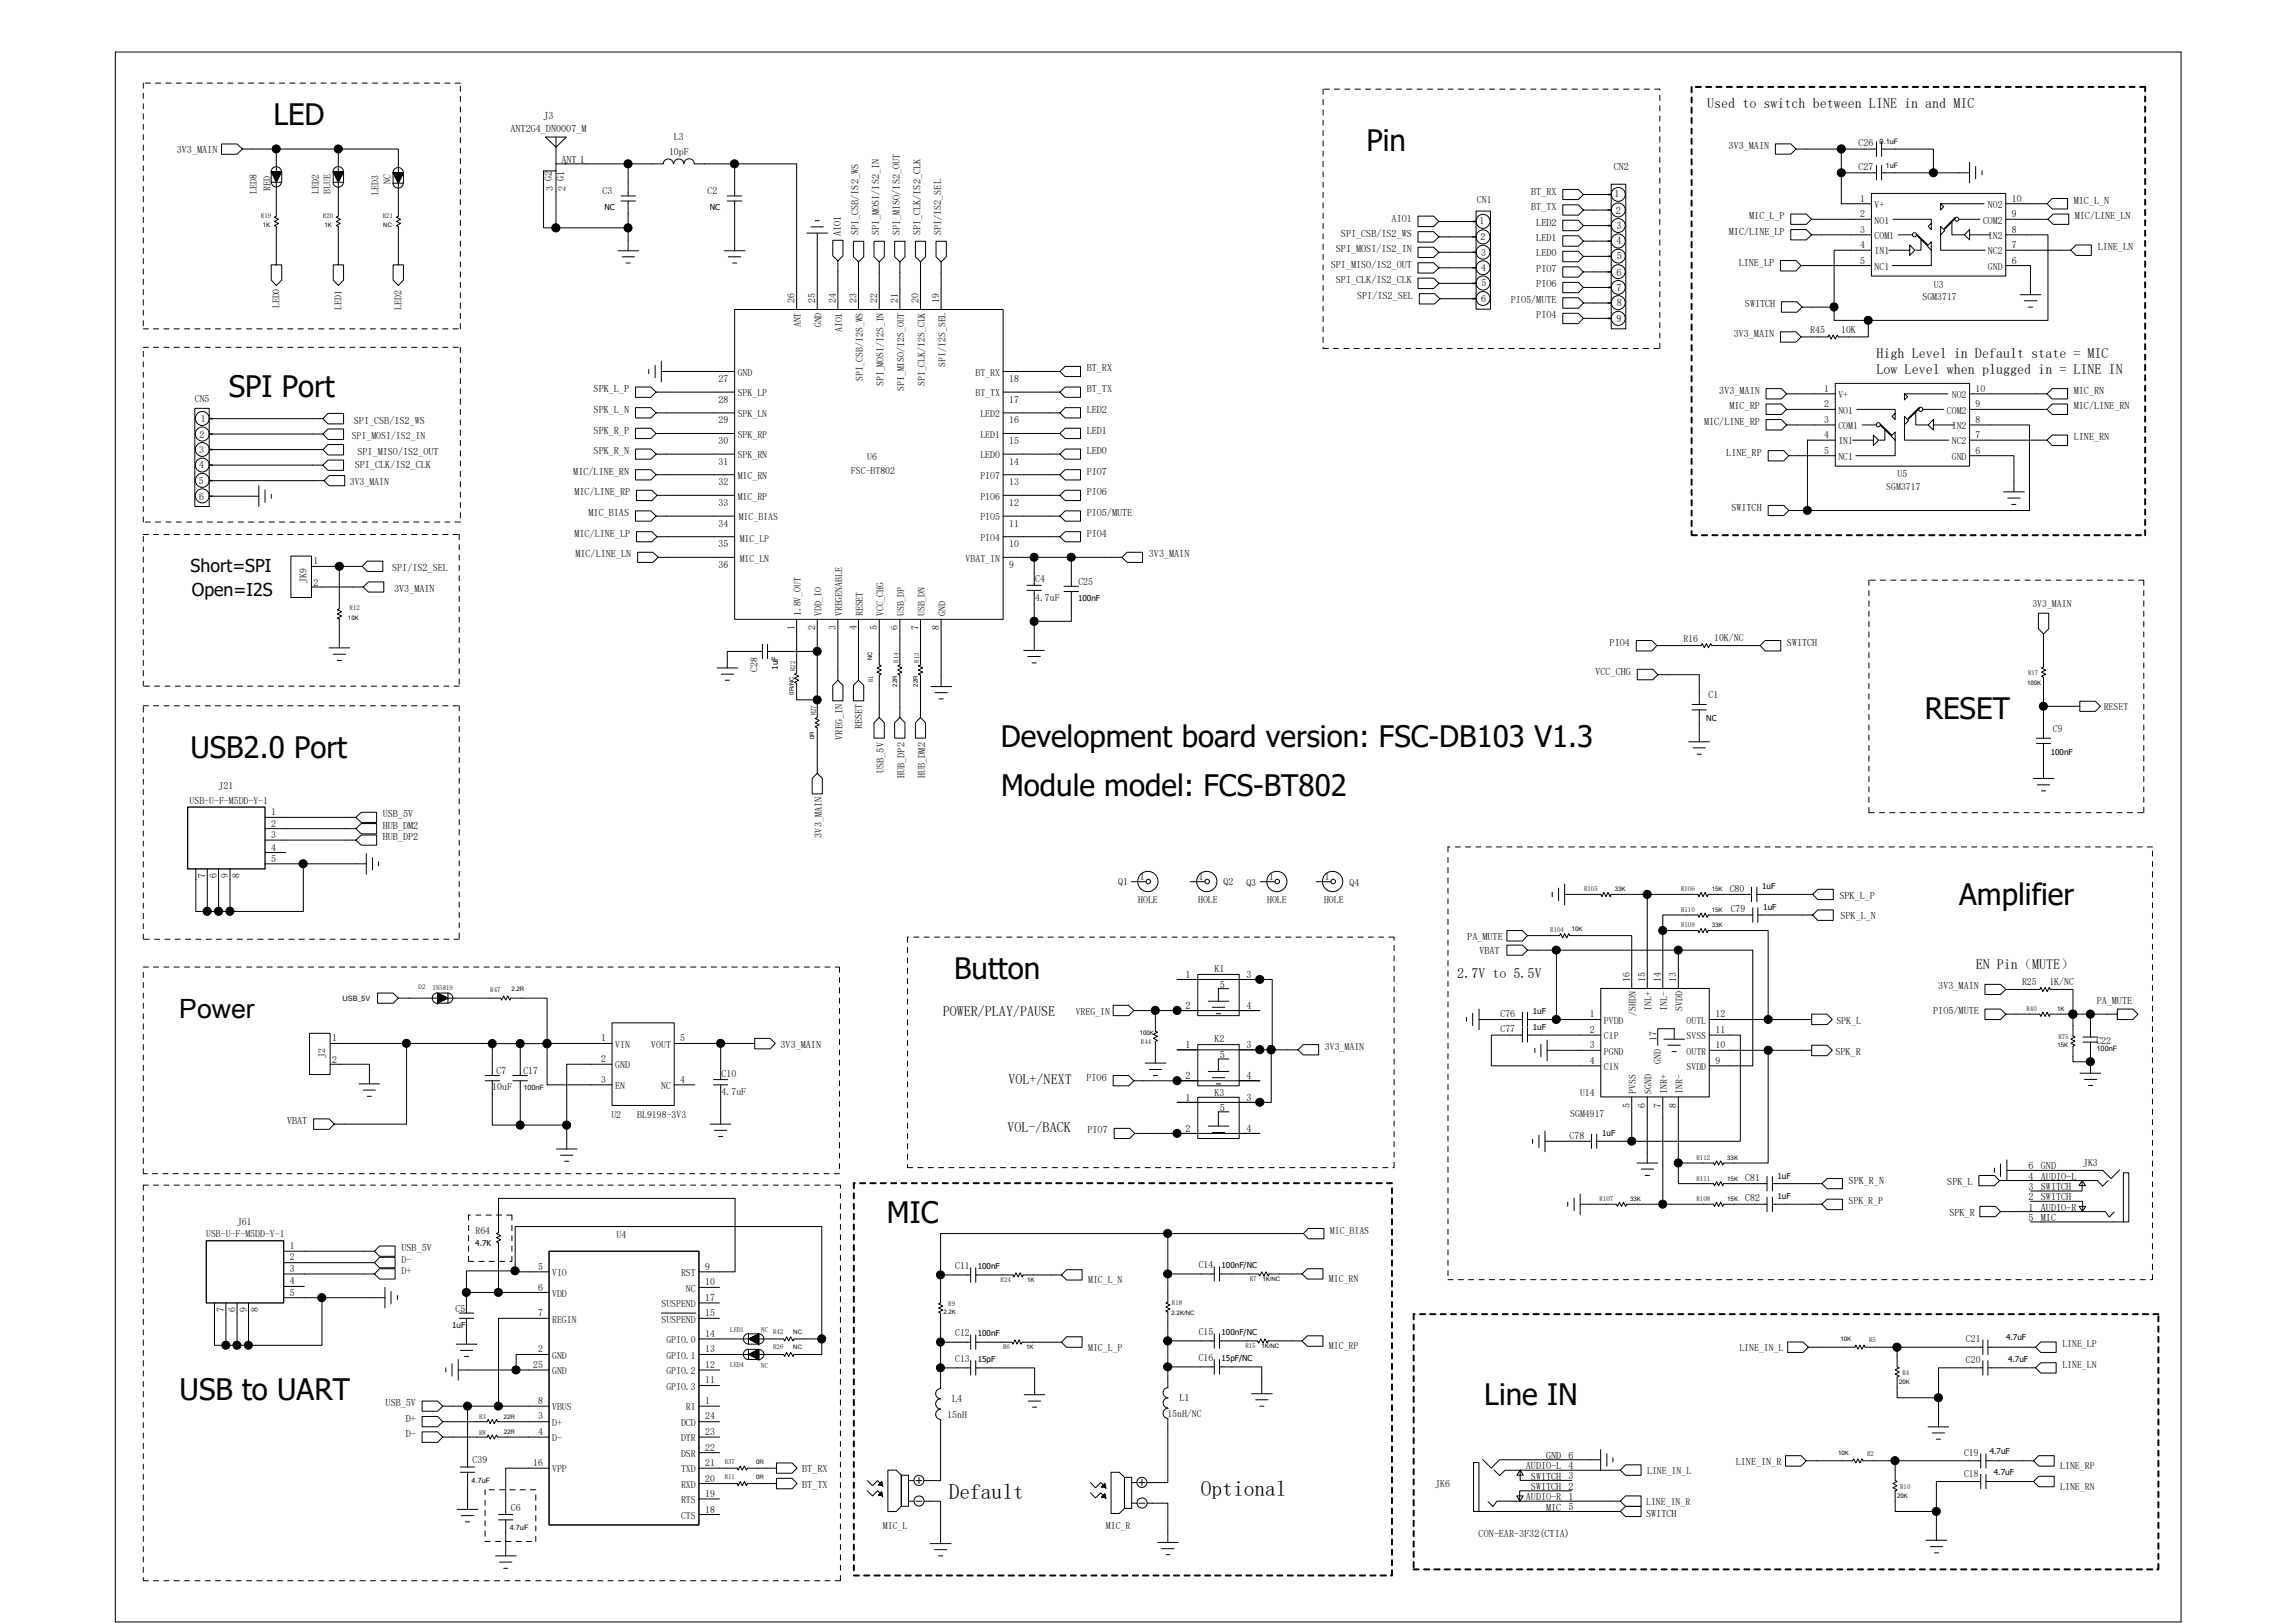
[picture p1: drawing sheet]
<svg xmlns="http://www.w3.org/2000/svg" width="297mm" height="210mm" viewBox="0 0 297 210" stroke-linecap="round" stroke-linejoin="round" font-family="sans-serif">
<defs><g id="words">
<g font-size="3.8">
<text x="35.4" y="16.2">LED</text>
<text x="176.8" y="19.6">Pin</text>
<text x="29.6" y="51.4">SPI Port</text>
<text x="249" y="93">RESET</text>
<text x="24.6" y="98.1">USB2.0 Port</text>
<text x="129.5" y="96.7">Development board version: FSC-DB103 V1.3</text>
<text x="129.5" y="103">Module model: FCS-BT802</text>
<text x="253.5" y="117.1">Amplifier</text>
<text x="123.4" y="126.6">Button</text>
<text x="114.7" y="158.3">MIC</text>
<text x="23.2" y="181.1">USB to UART</text>
<text x="192" y="181.8">Line IN</text>
</g>
<text font-size="3.4" x="23.2" y="131.7">Power</text>
<g font-size="2.8">
<text x="122.7" y="193.9">Default</text>
<text x="155.4" y="193.5">Optional</text>
</g>
<g font-size="2.3">
<text x="24.7" y="74.1">Short=SPI</text>
<text x="24.8" y="77.2">Open=I2S</text>
</g>
<g font-size="1.8">
<text x="220.9" y="13.9">Used to switch between LINE in and MIC</text>
<text x="242.8" y="46.3">High Level in Default state = MIC</text>
<text x="242.8" y="48.4">Low Level when plugged in = LINE IN</text>
<text x="255.6" y="125.3">EN Pin（MUTE）</text>
<text x="122" y="131.4">POWER/PLAY/PAUSE</text>
<text x="188.5" y="126.6">2.7V to 5.5V</text>
<text x="130.5" y="140.2">VOL+/NEXT</text>
<text x="130.3" y="146.5">VOL-/BACK</text>
</g>
<g font-size="1.3">
<text x="66" y="17.1">ANT2G4_DN0007_M</text>
<text x="70.3" y="15.4">J3</text>
<text x="22.9" y="19.8">3V3_MAIN</text>
<text x="50.5" y="23.8" transform="rotate(-90 50.5 23.8)">NC</text>
<text x="72.6" y="21.1">ANT 1</text>
<text x="86.6" y="20">10pF</text>
<text x="87.2" y="18.1">L3</text>
<text x="208.8" y="22">CN2</text>
<text x="223.6" y="19.3">3V3_MAIN</text>
<text x="240.5" y="18.9">C26</text>
<text x="240.5" y="22">C27</text>
<text x="33.2" y="25.1" transform="rotate(-90 33.2 25.1)">LED8</text>
<text x="35" y="24.7" transform="rotate(-90 35 24.7)">RED</text>
<text x="41.2" y="25.1" transform="rotate(-90 41.2 25.1)">LED2</text>
<text x="42.8" y="25" transform="rotate(-90 42.8 25)">BLUE</text>
<text x="49" y="25.2" transform="rotate(-90 49 25.2)">LED3</text>
<text x="71.6" y="24.7" transform="rotate(-90 71.6 24.7)">3 G2</text>
<text x="73.2" y="24.7" transform="rotate(-90 73.2 24.7)">2 G1</text>
<text x="77.9" y="25.1">C3</text>
<text x="91.5" y="25.1">C2</text>
<text x="180" y="28.7">AIO1</text>
<text x="191.1" y="26.2">CN1</text>
<text x="191.4" y="29">1</text>
<text x="198.1" y="25.2">BT_RX</text>
<text x="198.1" y="27.2">BT_TX</text>
<text x="198.8" y="29.2">LED2</text>
<text x="208.9" y="25.5">1</text>
<text x="209.1" y="27.6">2</text>
<text x="209.1" y="29.7">3</text>
<text x="226.3" y="28.4">MIC_L_P</text>
<text x="240.7" y="26.1">1</text>
<text x="240.7" y="28.1">2</text>
<text x="242.5" y="26.9">V+</text>
<text x="242.5" y="28.9">NO1</text>
<text x="256.5" y="28.9">COM2</text>
<text x="257.2" y="26.9">NO2</text>
<text x="260.3" y="28.1">9</text>
<text x="260.3" y="26.1">10</text>
<text x="268.3" y="26.4">MIC_L_N</text>
<text x="268.4" y="28.4">MIC/LINE_LN</text>
<text x="108.8" y="30.6" transform="rotate(-90 108.8 30.6)">AIO1</text>
<text x="111.1" y="30.4" transform="rotate(-90 111.1 30.4)">SPI_CSB/IS2_WS</text>
<text x="113.8" y="30.4" transform="rotate(-90 113.8 30.4)">SPI_MOSI/IS2_IN</text>
<text x="116.4" y="30.4" transform="rotate(-90 116.4 30.4)">SPI_MISO/IS2_OUT</text>
<text x="119.1" y="30.4" transform="rotate(-90 119.1 30.4)">SPI_CLK/IS2_CLK</text>
<text x="121.8" y="30.4" transform="rotate(-90 121.8 30.4)">SPI/IS2_SEL</text>
<text x="172.2" y="34.6">SPI_MISO/IS2_OUT</text>
<text x="172.8" y="32.6">SPI_MOSI/IS2_IN</text>
<text x="173.5" y="30.6">SPI_CSB/IS2_WS</text>
<text x="191.6" y="31.1">2</text>
<text x="191.6" y="33.1">3</text>
<text x="191.6" y="35.1">4</text>
<text x="198.8" y="31.2">LED1</text>
<text x="198.8" y="33.2">LED0</text>
<text x="198.8" y="35.2">PIO7</text>
<text x="209.1" y="31.6">4</text>
<text x="209.1" y="35.6">6</text>
<text x="209.2" y="33.5">5</text>
<text x="223.7" y="30.4">MIC/LINE_LP</text>
<text x="224.9" y="34.4">LINE_LP</text>
<text x="240.7" y="30.1">3</text>
<text x="240.7" y="32.1">4</text>
<text x="240.7" y="34.1">5</text>
<text x="242.5" y="30.9">COM1</text>
<text x="242.5" y="32.9">IN1</text>
<text x="242.5" y="34.9">NC1</text>
<text x="257.2" y="34.9">GND</text>
<text x="257.2" y="32.9">NC2</text>
<text x="257.2" y="30.9">IN2</text>
<text x="260.3" y="34.1">6</text>
<text x="260.3" y="32.1">7</text>
<text x="260.3" y="30.1">8</text>
<text x="271.4" y="32.4">LINE_LN</text>
<text x="36.2" y="39.9" transform="rotate(-90 36.2 39.9)">LED0</text>
<text x="44.2" y="40.1" transform="rotate(-90 44.2 40.1)">LED1</text>
<text x="51.9" y="40.1" transform="rotate(-90 51.9 40.1)">LED2</text>
<text x="102.8" y="39.2" transform="rotate(-90 102.8 39.2)">26</text>
<text x="105.5" y="39.2" transform="rotate(-90 105.5 39.2)">25</text>
<text x="108.1" y="39.2" transform="rotate(-90 108.1 39.2)">24</text>
<text x="110.8" y="39.2" transform="rotate(-90 110.8 39.2)">23</text>
<text x="113.5" y="39.2" transform="rotate(-90 113.5 39.2)">22</text>
<text x="116.1" y="39.2" transform="rotate(-90 116.1 39.2)">21</text>
<text x="118.8" y="39.2" transform="rotate(-90 118.8 39.2)">20</text>
<text x="121.5" y="39.2" transform="rotate(-90 121.5 39.2)">19</text>
<text x="172.8" y="36.7">SPI_CLK/IS2_CLK</text>
<text x="175.6" y="38.7">SPI/IS2_SEL</text>
<text x="191.6" y="39.1">6</text>
<text x="191.7" y="37">5</text>
<text x="195.5" y="39.2">PIO5/MUTE</text>
<text x="198.8" y="37.2">PIO6</text>
<text x="198.8" y="41.2">PIO4</text>
<text x="209.1" y="41.7">9</text>
<text x="209.1" y="37.6">7</text>
<text x="209.2" y="39.6">8</text>
<text x="225.7" y="39.7">SWITCH</text>
<text x="248.7" y="38.8">SGM3717</text>
<text x="250.2" y="37.2">U3</text>
<text x="103.6" y="42.3" transform="rotate(-90 103.6 42.3)">ANT</text>
<text x="106.3" y="42.3" transform="rotate(-90 106.3 42.3)">GND</text>
<text x="108.9" y="43" transform="rotate(-90 108.9 43)">AIO1</text>
<text x="122.3" y="47.4" transform="rotate(-90 122.3 47.4)">SPI/I2S_SEL</text>
<text x="224.3" y="43.6">3V3_MAIN</text>
<text x="234.2" y="43.1">R45</text>
<text x="238.2" y="43.1">10K</text>
<text x="25.2" y="52">CN5</text>
<text x="76.8" y="50.7">SPK_L_P</text>
<text x="76.8" y="53.4">SPK_L_N</text>
<text x="92.9" y="49.4">27</text>
<text x="92.9" y="52.1">28</text>
<text x="95.4" y="48.6">GND</text>
<text x="95.4" y="51.3">SPK_LP</text>
<text x="95.4" y="54">SPK_LN</text>
<text x="111.6" y="49.3" transform="rotate(-90 111.6 49.3)">SPI_CSB/I2S_WS</text>
<text x="114.3" y="50" transform="rotate(-90 114.3 50)">SPI_MOSI/I2S_IN</text>
<text x="117" y="50.6" transform="rotate(-90 117 50.6)">SPI_MISO/I2S_OUT</text>
<text x="119.6" y="50" transform="rotate(-90 119.6 50)">SPI_CLK/I2S_CLK</text>
<text x="126.2" y="51.3">BT_TX</text>
<text x="126.2" y="48.6">BT_RX</text>
<text x="126.8" y="54">LED2</text>
<text x="130.6" y="52.1">17</text>
<text x="130.6" y="49.4">18</text>
<text x="140.6" y="48.1">BT_RX</text>
<text x="140.6" y="50.7">BT_TX</text>
<text x="140.6" y="53.4">LED2</text>
<text x="222.4" y="51">3V3_MAIN</text>
<text x="223.7" y="53">MIC_RP</text>
<text x="236" y="50.7">1</text>
<text x="236" y="52.7">2</text>
<text x="237.8" y="51.5">V+</text>
<text x="237.8" y="53.5">NO1</text>
<text x="251.9" y="53.5">COM2</text>
<text x="252.5" y="51.5">NO2</text>
<text x="255.6" y="52.7">9</text>
<text x="255.6" y="50.7">10</text>
<text x="268.3" y="53">MIC/LINE_RN</text>
<text x="268.3" y="51">MIC_RN</text>
<text x="25.8" y="58.7">3</text>
<text x="25.8" y="56.6">2</text>
<text x="26" y="54.5">1</text>
<text x="45.5" y="56.9">SPI_MOSI/IS2_IN</text>
<text x="45.8" y="54.8">SPI_CSB/IS2_WS</text>
<text x="46.2" y="58.9">SPI_MISO/IS2_OUT</text>
<text x="76.8" y="56.1">SPK_R_P</text>
<text x="76.8" y="58.8">SPK_R_N</text>
<text x="92.9" y="54.8">29</text>
<text x="92.9" y="57.4">30</text>
<text x="95.4" y="56.6">SPK_RP</text>
<text x="95.4" y="59.3">SPK_RN</text>
<text x="112.2" y="59.6">U6</text>
<text x="126.8" y="59.3">LED0</text>
<text x="126.8" y="56.6">LED1</text>
<text x="130.6" y="57.4">15</text>
<text x="130.6" y="54.8">16</text>
<text x="140.6" y="56.1">LED1</text>
<text x="140.6" y="58.8">LED0</text>
<text x="220.5" y="55">MIC/LINE_RP</text>
<text x="223.3" y="59">LINE_RP</text>
<text x="236" y="54.7">3</text>
<text x="236" y="56.7">4</text>
<text x="236" y="58.7">5</text>
<text x="237.8" y="55.5">COM1</text>
<text x="237.8" y="57.5">IN1</text>
<text x="237.8" y="59.5">NC1</text>
<text x="252.5" y="59.5">GND</text>
<text x="252.5" y="57.5">NC2</text>
<text x="252.5" y="55.5">IN2</text>
<text x="255.6" y="58.7">6</text>
<text x="255.6" y="56.7">7</text>
<text x="255.6" y="54.7">8</text>
<text x="268.3" y="56.9">LINE_RN</text>
<text x="25.7" y="62.6">5</text>
<text x="25.8" y="60.6">4</text>
<text x="25.8" y="64.6">6</text>
<text x="45.3" y="62.7">3V3_MAIN</text>
<text x="45.9" y="60.6">SPI_CLK/IS2_CLK</text>
<text x="74.2" y="61.4">MIC/LINE_RN</text>
<text x="74.3" y="64.1">MIC/LINE_RP</text>
<text x="92.9" y="60.1">31</text>
<text x="92.9" y="62.8">32</text>
<text x="92.9" y="65.5">33</text>
<text x="95.4" y="62">MIC_RN</text>
<text x="95.4" y="64.6">MIC_RP</text>
<text x="110.1" y="61.3">FSC-BT802</text>
<text x="126.8" y="64.6">PIO6</text>
<text x="126.8" y="62">PIO7</text>
<text x="130.6" y="65.5">12</text>
<text x="130.6" y="62.8">13</text>
<text x="130.6" y="60.1">14</text>
<text x="140.6" y="61.4">PIO7</text>
<text x="140.6" y="64.1">PIO6</text>
<text x="244" y="63.4">SGM3717</text>
<text x="245.5" y="61.8">U5</text>
<text x="74.3" y="69.4">MIC/LINE_LP</text>
<text x="76.1" y="66.8">MIC_BIAS</text>
<text x="92.9" y="68.1">34</text>
<text x="92.9" y="70.8">35</text>
<text x="95.6" y="67.3">MIC_BIAS</text>
<text x="95.7" y="70.1">MIC_LP</text>
<text x="126.8" y="70">PIO4</text>
<text x="126.8" y="67.3">PIO5</text>
<text x="130.6" y="70.8">10</text>
<text x="130.6" y="68.1">11</text>
<text x="140.6" y="66.8">PIO5/MUTE</text>
<text x="140.6" y="69.4">PIO4</text>
<text x="224" y="66">SWITCH</text>
<text x="39.7" y="75.4" transform="rotate(-90 39.7 75.4)">JK9</text>
<text x="40.6" y="73">1</text>
<text x="40.6" y="75.8">2</text>
<text x="50.7" y="73.9">SPI/IS2_SEL</text>
<text x="51" y="76.5">3V3_MAIN</text>
<text x="74.4" y="72.1">MIC/LINE_LN</text>
<text x="92.9" y="73.5">36</text>
<text x="95.7" y="72.7">MIC_LN</text>
<text x="124.9" y="72.7">VBAT_IN</text>
<text x="130.6" y="73.5">9</text>
<text x="133.9" y="75.3">C4</text>
<text x="133.9" y="77.7">4.7uF</text>
<text x="139.5" y="75.6">C25</text>
<text x="148.6" y="72.1">3V3_MAIN</text>
<text x="102.8" y="81.6" transform="rotate(-90 102.8 81.6)">1</text>
<text x="103.6" y="79.7" transform="rotate(-90 103.6 79.7)">1.8V_OUT</text>
<text x="105.5" y="81.6" transform="rotate(-90 105.5 81.6)">2</text>
<text x="106.3" y="79.7" transform="rotate(-90 106.3 79.7)">VDD_IO</text>
<text x="108.1" y="81.6" transform="rotate(-90 108.1 81.6)">3</text>
<text x="108.9" y="79.7" transform="rotate(-90 108.9 79.7)">VREGENABLE</text>
<text x="110.8" y="81.6" transform="rotate(-90 110.8 81.6)">4</text>
<text x="111.6" y="79.7" transform="rotate(-90 111.6 79.7)">RESET</text>
<text x="113.5" y="81.6" transform="rotate(-90 113.5 81.6)">5</text>
<text x="114.3" y="79.7" transform="rotate(-90 114.3 79.7)">VCC_CHG</text>
<text x="116.1" y="81.6" transform="rotate(-90 116.1 81.6)">6</text>
<text x="117" y="79.7" transform="rotate(-90 117 79.7)">USB_DP</text>
<text x="118.8" y="81.6" transform="rotate(-90 118.8 81.6)">7</text>
<text x="119.6" y="79.7" transform="rotate(-90 119.6 79.7)">USB_DN</text>
<text x="121.5" y="81.6" transform="rotate(-90 121.5 81.6)">8</text>
<text x="122.3" y="79.7" transform="rotate(-90 122.3 79.7)">GND</text>
<text x="208.2" y="83.5">PIO4</text>
<text x="217.8" y="83">R16</text>
<text x="221.8" y="82.9">10K/NC</text>
<text x="231.2" y="83.5">SWITCH</text>
<text x="262.9" y="78.6">3V3_MAIN</text>
<text x="98" y="87" transform="rotate(-90 98 87)">C28</text>
<text x="206.4" y="87.3">VCC_CHG</text>
<text x="109" y="95.7" transform="rotate(-90 109 95.7)">VREG_IN</text>
<text x="111.5" y="94.4" transform="rotate(-90 111.5 94.4)">RESET</text>
<text x="221" y="90.4">C1</text>
<text x="265.6" y="94.7">C9</text>
<text x="272.2" y="91.9">RESET</text>
<text x="114.3" y="100" transform="rotate(-90 114.3 100)">USB_5V</text>
<text x="117" y="100.6" transform="rotate(-90 117 100.6)">HUB_DP2</text>
<text x="119.7" y="100.6" transform="rotate(-90 119.7 100.6)">HUB_DM2</text>
<text x="24.5" y="104.1">USB-U-F-M5DD-Y-1</text>
<text x="28.3" y="102.1">J21</text>
<text x="35.1" y="105.5">1</text>
<text x="35.1" y="107">2</text>
<text x="49.5" y="105.7">USB_5V</text>
<text x="49.5" y="107.2">HUB_DM2</text>
<text x="26.6" y="113.6" transform="rotate(-90 26.6 113.6)">7</text>
<text x="28" y="113.6" transform="rotate(-90 28 113.6)">6</text>
<text x="29.5" y="113.6" transform="rotate(-90 29.5 113.6)">9</text>
<text x="31" y="113.6" transform="rotate(-90 31 113.6)">8</text>
<text x="35.1" y="108.4">3</text>
<text x="35.1" y="110">4</text>
<text x="35.1" y="111.5">5</text>
<text x="49.5" y="108.7">HUB_DP2</text>
<text x="106.3" y="108.4" transform="rotate(-90 106.3 108.4)">3V3_MAIN</text>
<text x="147.5" y="113.9">1</text>
<text x="155.1" y="113.9">1</text>
<text x="164.2" y="113.9">1</text>
<text x="171.4" y="113.9">1</text>
<text x="144.7" y="114.5">Q1</text>
<text x="147.3" y="116.9">HOLE</text>
<text x="155" y="116.9">HOLE</text>
<text x="158.3" y="114.5">Q2</text>
<text x="161.2" y="114.6">Q3</text>
<text x="163.9" y="116.9">HOLE</text>
<text x="171.3" y="116.9">HOLE</text>
<text x="174.6" y="114.6">Q4</text>
<text x="223.8" y="115.4">C80</text>
<text x="223.9" y="118">C79</text>
<text x="238" y="116.3">SPK_L_P</text>
<text x="238.1" y="118.9">SPK_L_N</text>
<text x="157.1" y="125.8">K1</text>
<text x="189.8" y="121.6">PA_MUTE</text>
<text x="191.4" y="123.5">VBAT</text>
<text x="139.2" y="131.3">VREG_IN</text>
<text x="153.4" y="126.6">1</text>
<text x="153.4" y="130.6">2</text>
<text x="157.8" y="127.8">5</text>
<text x="161.2" y="126.6">3</text>
<text x="161.2" y="130.6">4</text>
<text x="194.1" y="131.5">C76</text>
<text x="205.7" y="131.6">1</text>
<text x="210.8" y="127.1" transform="rotate(-90 210.8 127.1)">16</text>
<text x="211.6" y="131.5" transform="rotate(-90 211.6 131.5)">/SHDN</text>
<text x="212.9" y="127.1" transform="rotate(-90 212.9 127.1)">15</text>
<text x="213.7" y="130.8" transform="rotate(-90 213.7 130.8)">INL+</text>
<text x="214.9" y="127.1" transform="rotate(-90 214.9 127.1)">14</text>
<text x="215.7" y="130.8" transform="rotate(-90 215.7 130.8)">INL-</text>
<text x="216.9" y="127.1" transform="rotate(-90 216.9 127.1)">13</text>
<text x="217.7" y="130.8" transform="rotate(-90 217.7 130.8)">SVDD</text>
<text x="221.9" y="131.6">12</text>
<text x="250.1" y="131.2">PIO5/MUTE</text>
<text x="250.8" y="128">3V3_MAIN</text>
<text x="261.6" y="127.4">R25</text>
<text x="265.1" y="127.4">1K/NC</text>
<text x="271.3" y="129.9">PA_MUTE</text>
<text x="42.1" y="136.9" transform="rotate(-90 42.1 136.9)">J2</text>
<text x="43" y="134.7">1</text>
<text x="43" y="137.5">2</text>
<text x="77.8" y="134.7">1</text>
<text x="77.8" y="137.4">2</text>
<text x="79.6" y="135.6">VIN</text>
<text x="84.3" y="135.6">VOUT</text>
<text x="88" y="134.7">5</text>
<text x="101" y="135.5">3V3_MAIN</text>
<text x="153.4" y="135.6">1</text>
<text x="157.1" y="134.9">K2</text>
<text x="157.8" y="136.9">5</text>
<text x="161.2" y="135.6">3</text>
<text x="171.4" y="135.8">3V3_MAIN</text>
<text x="194.1" y="133.5">C77</text>
<text x="205.7" y="133.6">2</text>
<text x="205.7" y="135.6">3</text>
<text x="205.7" y="137.6">4</text>
<text x="207.5" y="132.5">PVDD</text>
<text x="207.5" y="134.5">C1P</text>
<text x="207.5" y="136.4">PGND</text>
<text x="214.3" y="134.7" transform="rotate(-90 214.3 134.7)">17</text>
<text x="214.9" y="137.7" transform="rotate(-90 214.9 137.7)">GND</text>
<text x="218.2" y="136.4">OUTR</text>
<text x="218.2" y="134.5">SVSS</text>
<text x="218.2" y="132.5">OUTL</text>
<text x="221.9" y="137.6">9</text>
<text x="221.9" y="135.6">10</text>
<text x="221.9" y="133.6">11</text>
<text x="237.5" y="136.4">SPK_R</text>
<text x="237.6" y="132.4">SPK_L</text>
<text x="271.2" y="135">C22</text>
<text x="63.7" y="141">10uF</text>
<text x="64.2" y="138.9">C7</text>
<text x="67.7" y="138.9">C17</text>
<text x="77.8" y="140.1">3</text>
<text x="79.6" y="138.2">GND</text>
<text x="79.6" y="140.9">EN</text>
<text x="85.5" y="140.9">NC</text>
<text x="88" y="140.1">4</text>
<text x="93.4" y="139.3">C10</text>
<text x="93.4" y="141.7">4.7uF</text>
<text x="140.6" y="139.8">PIO6</text>
<text x="153.4" y="139.6">2</text>
<text x="153.4" y="142.5">1</text>
<text x="157.1" y="141.8">K3</text>
<text x="157.8" y="143.7">5</text>
<text x="161.2" y="142.5">3</text>
<text x="161.2" y="139.6">4</text>
<text x="204.4" y="141.8">U14</text>
<text x="207.5" y="138.4">C1N</text>
<text x="210.8" y="143.4" transform="rotate(-90 210.8 143.4)">5</text>
<text x="211.6" y="141.5" transform="rotate(-90 211.6 141.5)">PVSS</text>
<text x="212.9" y="143.4" transform="rotate(-90 212.9 143.4)">6</text>
<text x="213.7" y="141.5" transform="rotate(-90 213.7 141.5)">SGND</text>
<text x="214.9" y="143.4" transform="rotate(-90 214.9 143.4)">7</text>
<text x="215.7" y="141.5" transform="rotate(-90 215.7 141.5)">INR+</text>
<text x="216.9" y="143.4" transform="rotate(-90 216.9 143.4)">8</text>
<text x="217.7" y="141.5" transform="rotate(-90 217.7 141.5)">INR-</text>
<text x="218.2" y="138.4">SVDD</text>
<text x="37.1" y="145.4">VBAT</text>
<text x="79.1" y="144.6">U2</text>
<text x="82.4" y="144.7">BL9198-3V3</text>
<text x="140.7" y="146.6">PIO7</text>
<text x="153.4" y="146.5">2</text>
<text x="161.2" y="146.5">4</text>
<text x="203.1" y="147.3">C78</text>
<text x="203.1" y="144.5">SGM4917</text>
<text x="225.8" y="152.8">C81</text>
<text x="225.8" y="155.4">C82</text>
<text x="239.2" y="155.8">SPK_R_P</text>
<text x="239.2" y="153.1">SPK_R_N</text>
<text x="251.9" y="153.3">SPK_L</text>
<text x="262.4" y="151.3">6</text>
<text x="262.4" y="152.6">4</text>
<text x="262.4" y="154">3</text>
<text x="262.4" y="155.3">2</text>
<text x="264" y="151.3">GND</text>
<text x="264" y="152.6">AUDIO-L</text>
<text x="264" y="155.3">SWITCH</text>
<text x="264" y="154">SWITCH</text>
<text x="269.5" y="150.9">JK3</text>
<text x="26.7" y="160">USB-U-F-M5DD-Y-1</text>
<text x="30.7" y="158.5">J61</text>
<text x="37.5" y="161.6">1</text>
<text x="51.9" y="161.9">USB_5V</text>
<text x="61.5" y="159.6">R64</text>
<text x="79.8" y="160.1">U4</text>
<text x="172.1" y="159.6">MIC_BIAS</text>
<text x="252.2" y="157.3">SPK_R</text>
<text x="262.4" y="158">5</text>
<text x="262.4" y="156.6">1</text>
<text x="264" y="158">MIC</text>
<text x="264" y="156.6">AUDIO-R</text>
<text x="37.5" y="163.1">2</text>
<text x="37.5" y="164.5">3</text>
<text x="37.5" y="166.2">4</text>
<text x="37.5" y="167.6">5</text>
<text x="51.9" y="163.4">D-</text>
<text x="51.9" y="164.8">D+</text>
<text x="69.6" y="164.3">5</text>
<text x="69.6" y="167">6</text>
<text x="71.4" y="165.1">VIO</text>
<text x="71.4" y="167.8">VDD</text>
<text x="88.1" y="165.1">RST</text>
<text x="88.7" y="167.1">NC</text>
<text x="91.2" y="164.3">9</text>
<text x="91.2" y="166.3">10</text>
<text x="123.6" y="164.1">C11</text>
<text x="140.8" y="166.1">MIC_L_N</text>
<text x="155.1" y="164">C14</text>
<text x="171.9" y="165.9">MIC_RN</text>
<text x="29" y="169.7" transform="rotate(-90 29 169.7)">7</text>
<text x="30.5" y="169.7" transform="rotate(-90 30.5 169.7)">6</text>
<text x="31.9" y="169.7" transform="rotate(-90 31.9 169.7)">9</text>
<text x="33.4" y="169.7" transform="rotate(-90 33.4 169.7)">8</text>
<text x="58.9" y="169.8">C5</text>
<text x="69.6" y="170.3">7</text>
<text x="71.4" y="171.1">REGIN</text>
<text x="85.6" y="169.1">SUSPEND</text>
<text x="85.6" y="171.1">SUSPEND</text>
<text x="86.2" y="173.8">GPIO.0</text>
<text x="91.2" y="168.3">17</text>
<text x="91.2" y="170.3">15</text>
<text x="91.2" y="173">14</text>
<text x="123.6" y="172.8">C12</text>
<text x="155.1" y="172.7">C15</text>
<text x="254.3" y="173.7">C21</text>
<text x="69" y="177">25</text>
<text x="69.6" y="175">2</text>
<text x="71.4" y="175.8">GND</text>
<text x="71.4" y="177.8">GND</text>
<text x="86.2" y="175.8">GPIO.1</text>
<text x="86.2" y="177.8">GPIO.2</text>
<text x="86.2" y="179.8">GPIO.3</text>
<text x="91.2" y="175">13</text>
<text x="91.2" y="177">12</text>
<text x="91.2" y="179">11</text>
<text x="123.6" y="176.2">C13</text>
<text x="140.8" y="174.8">MIC_L_P</text>
<text x="155.1" y="176">C16</text>
<text x="171.9" y="174.6">MIC_RP</text>
<text x="225" y="174.8">LINE_IN_L</text>
<text x="254.3" y="176.4">C20</text>
<text x="266.8" y="177">LINE_LN</text>
<text x="266.8" y="174.3">LINE_LP</text>
<text x="49.9" y="181.9">USB_5V</text>
<text x="52.5" y="183.9">D+</text>
<text x="52.5" y="185.9">D-</text>
<text x="69.6" y="181.7">8</text>
<text x="69.6" y="183.6">3</text>
<text x="69.6" y="185.7">4</text>
<text x="71.4" y="182.5">VBUS</text>
<text x="71.4" y="184.5">D+</text>
<text x="88.1" y="184.5">DCD</text>
<text x="88.7" y="182.5">RI</text>
<text x="91.2" y="181.7">1</text>
<text x="91.2" y="183.6">24</text>
<text x="91.2" y="185.7">23</text>
<text x="122.6" y="183.4">15nH</text>
<text x="123.2" y="181.4">L4</text>
<text x="151" y="183.3">15nH/NC</text>
<text x="152.6" y="181.3">L1</text>
<text x="61.1" y="189.3">C39</text>
<text x="69" y="189.7">16</text>
<text x="71.4" y="186.5">D-</text>
<text x="71.4" y="190.5">VPP</text>
<text x="88.1" y="186.5">DTR</text>
<text x="88.1" y="188.5">DSR</text>
<text x="88.1" y="190.5">TXD</text>
<text x="91.2" y="187.7">22</text>
<text x="91.2" y="189.7">21</text>
<text x="91.2" y="191.7">20</text>
<text x="103.8" y="190.5">BT_RX</text>
<text x="197.4" y="190.1">AUDIO-L</text>
<text x="198.1" y="191.4">SWITCH</text>
<text x="200" y="188.8">GND</text>
<text x="202.9" y="188.7">6</text>
<text x="202.9" y="190.1">4</text>
<text x="202.9" y="191.4">3</text>
<text x="213.1" y="190.7">LINE_IN_L</text>
<text x="224.6" y="189.5">LINE_IN_R</text>
<text x="254.1" y="191">C18</text>
<text x="254.1" y="188.4">C19</text>
<text x="266.5" y="190.1">LINE_RP</text>
<text x="66.1" y="195.5">C6</text>
<text x="88.1" y="192.5">RXD</text>
<text x="88.1" y="194.5">RTS</text>
<text x="88.1" y="196.5">CTS</text>
<text x="91.2" y="193.7">19</text>
<text x="91.2" y="195.7">18</text>
<text x="103.8" y="192.5">BT_TX</text>
<text x="114.2" y="197.8">MIC_L</text>
<text x="143.1" y="197.8">MIC_R</text>
<text x="185.7" y="192.4">JK6</text>
<text x="197.4" y="194.1">AUDIO-R</text>
<text x="198.1" y="192.8">SWITCH</text>
<text x="200" y="195.4">MIC</text>
<text x="202.9" y="195.4">5</text>
<text x="202.9" y="194.1">1</text>
<text x="202.9" y="192.8">2</text>
<text x="213" y="194.8">LINE_IN_R</text>
<text x="213" y="196.2">SWITCH</text>
<text x="266.5" y="192.8">LINE_RN</text>
<text x="191.3" y="198.8">CON-EAR-3F32(CTIA)</text>
</g>
<g font-size="1.1">
<text x="78.2" y="27.2">NC</text>
<text x="91.8" y="27.2">NC</text>
<text x="139.5" y="77.7">100nF</text>
<text x="100.6" y="86.7" transform="rotate(-90 100.6 86.7)">1uF</text>
<text x="220.7" y="93.3">NC</text>
<text x="265.3" y="97.6">100nF</text>
<text x="228" y="115.1">1uF</text>
<text x="228.1" y="117.7">1uF</text>
<text x="198.3" y="131.2">1uF</text>
<text x="198.3" y="133.2">1uF</text>
<text x="207.3" y="147">1uF</text>
<text x="230" y="152.5">1uF</text>
<text x="230" y="155.1">1uF</text>
<text x="61.5" y="161.2">4.7K</text>
<text x="126.5" y="164.1">100nF</text>
<text x="158" y="164">100nF/NC</text>
<text x="58.5" y="171.8">1uF</text>
<text x="126.5" y="172.8">100nF</text>
<text x="158" y="172.7">100nF/NC</text>
<text x="259.5" y="173.4">4.7uF</text>
<text x="126.5" y="176.2">15pF</text>
<text x="158" y="176">15pF/NC</text>
<text x="259.8" y="176.2">4.7uF</text>
<text x="257.4" y="188.1">4.7uF</text>
<text x="257.9" y="190.9">4.7uF</text>
</g>
<g font-size=".9">
<text x="243.2" y="18.6">0.1uF</text>
<text x="244" y="21.7">1uF</text>
<text x="33.8" y="28.2">R19</text>
<text x="41.8" y="28.2">R20</text>
<text x="49.5" y="28.2">R21</text>
<text x="45.2" y="78.9">R12</text>
<text x="102.9" y="86.8" transform="rotate(-90 102.9 86.8)">R22</text>
<text x="112.9" y="88.2" transform="rotate(-90 112.9 88.2)">R1</text>
<text x="116.3" y="85.8" transform="rotate(-90 116.3 85.8)">R14</text>
<text x="118.9" y="85.8" transform="rotate(-90 118.9 85.8)">R13</text>
<text x="262.4" y="87.4">R17</text>
<text x="105.5" y="92.6" transform="rotate(-90 105.5 92.6)">R27</text>
<text x="204.9" y="115.3">R105</text>
<text x="217.5" y="115.3">R106</text>
<text x="217.5" y="120">R109</text>
<text x="217.5" y="118">R110</text>
<text x="200.6" y="120.6">R104</text>
<text x="44.3" y="129.5">USB_5V</text>
<text x="54.2" y="127.9">D2</text>
<text x="55.9" y="128.1">IN5819</text>
<text x="63.4" y="128.3">R47</text>
<text x="262.2" y="130.8">R40</text>
<text x="147.6" y="135.1">R44</text>
<text x="266.3" y="134.4">R75</text>
<text x="271.2" y="135.9">100nF</text>
<text x="67.7" y="141">100nF</text>
<text x="207" y="155.4">R107</text>
<text x="219.5" y="155.4">R108</text>
<text x="219.5" y="152.7">R111</text>
<text x="219.5" y="150.1">R112</text>
<text x="129.5" y="165.9">R24</text>
<text x="161.7" y="165.7">R7</text>
<text x="94.5" y="172.3">LED1</text>
<text x="98.5" y="172.3">NC</text>
<text x="100" y="172.6">R42</text>
<text x="122.7" y="169">R9</text>
<text x="151.6" y="168.8">R18</text>
<text x="241.8" y="173.6">R5</text>
<text x="94.5" y="176.8">LED4</text>
<text x="98.5" y="177">NC</text>
<text x="100" y="174.6">R26</text>
<text x="129.8" y="174.6">R6</text>
<text x="161.1" y="174.4">R15</text>
<text x="246.1" y="177.9">R4</text>
<text x="62" y="183.6">R3</text>
<text x="62" y="185.6">R8</text>
<text x="61" y="191.8">4.7uF</text>
<text x="93.8" y="191.4">R11</text>
<text x="93.8" y="189.4">R37</text>
<text x="241.6" y="188.3">R2</text>
<text x="66" y="198">4.7uF</text>
<text x="245.8" y="192.6">R10</text>
</g>
<g font-size=".8">
<text x="34" y="29.3">1K</text>
<text x="42" y="29.3">1K</text>
<text x="49.6" y="29.3">NC</text>
<text x="45" y="80.2">10K</text>
<text x="102.7" y="89.9" transform="rotate(-90 102.7 89.9)">0R/NC</text>
<text x="112.8" y="85.4" transform="rotate(-90 112.8 85.4)">NC</text>
<text x="116.1" y="88.8" transform="rotate(-90 116.1 88.8)">22R</text>
<text x="118.7" y="88.8" transform="rotate(-90 118.7 88.8)">22R</text>
<text x="262.3" y="88.6">100K</text>
<text x="105.3" y="95.6" transform="rotate(-90 105.3 95.6)">0R</text>
<text x="208.9" y="115.3">33K</text>
<text x="221.4" y="115.3">15K</text>
<text x="221.4" y="120">33K</text>
<text x="221.4" y="118">15K</text>
<text x="203.4" y="120.4">10K</text>
<text x="66.2" y="128.2">2.2R</text>
<text x="266.2" y="130.8">1K</text>
<text x="147.5" y="133.9">100K</text>
<text x="266.2" y="135.5">15K</text>
<text x="210.9" y="155.4">33K</text>
<text x="223.5" y="155.4">15K</text>
<text x="223.5" y="152.7">15K</text>
<text x="223.5" y="150.1">33K</text>
<text x="132.9" y="165.9">1K</text>
<text x="163.3" y="165.7">1K/NC</text>
<text x="102.6" y="172.6">NC</text>
<text x="122.1" y="170">2.2K</text>
<text x="151.6" y="170.2">2.2K/NC</text>
<text x="238.1" y="173.5">10K</text>
<text x="102.6" y="174.6">NC</text>
<text x="132.8" y="174.6">1K</text>
<text x="163.2" y="174.4">1K/NC</text>
<text x="245.7" y="179.1">20K</text>
<text x="65.2" y="183.6">22R</text>
<text x="65.2" y="185.6">22R</text>
<text x="97.8" y="191.4">0R</text>
<text x="97.8" y="189.4">0R</text>
<text x="237.8" y="188.2">10K</text>
<text x="245.4" y="193.8">20K</text>
</g>
</g></defs>
<g fill="none" stroke="#000" stroke-width=".13">
<path d="M14.9 6.7h267.3v203.1h-267.3zM18.5 10.8v.6M18.5 12.1v.6M18.5 13.4v.7M18.5 14.7v.7M18.5 16.1v.6M18.5 17.4v.7M18.5 18.8v.6M18.8 10.8h.6M20.1 10.8h.7M21.5 10.8h.6M22.8 10.8h.6"/>
<path d="M24.1 10.8h.7M25.5 10.8h.7M26.8 10.8h.7M28.1 10.8h.7M29.5 10.8h.6M30.8 10.8h.7M31.4 19.3l-.7-.7h-2v1.4h2l.7-.7h4.3M32.1 10.8h.7M33.5 10.8h.7M34.8 10.8h.7M35.7 19.3h8.1v8.7l-.3 .1 .5 .3-.5 .3 .5 .2-.5 .3 .3 .1v5h-.7v1.9l.7 .7 .6-.7v-1.9h-.6M35.7 19.3v8.7l-.2 .1 .5 .3-.5 .3 .5 .2-.5 .3 .2 .1v5h-.6v1.9l.6 .7 .7-.7v-1.9h-.7"/>
<path d="M36.1 10.8h.7M37.5 10.8h.7M38.8 10.8h.7M40.2 10.8h.6M41.5 10.8h.7M42.8 10.8h.7M43.8 19.3h7.7v8.7l-.2 .1 .5 .3-.5 .3 .5 .2-.5 .3 .2 .1v5h-.6v1.9l.6 .7 .7-.7v-1.9h-.7M44.2 10.8h.6M45.5 10.8h.7M46.9 10.8h.6M48.2 10.8h.6M49.5 10.8h.7"/>
<path d="M50.9 10.8h.6M52.2 10.8h.7M53.5 10.8h.7M54.9 10.8h.6M56.2 10.8h.7M57.5 10.8h.7M58.9 10.8h.7M59.6 11.1v.7M59.6 12.5v.6M59.6 13.8v.7M59.6 15.1v.7M59.6 16.5v.6"/>
<path d="M59.6 17.8v.7M59.6 19.2v.6M70.6 17.7h2.7l-1.4 1.3zM71.9 17.7v3.5h1.4M171.2 11.5v.7M171.2 12.9v.6M171.2 14.2v.7M171.2 15.5v.7M171.2 16.9v.6M171.2 18.2v.7M171.2 19.6v.6M171.3 11.5h.7"/>
<path d="M172.6 11.5h.7M174 11.5h.6M175.3 11.5h.7M176.7 11.5h.6M178 11.5h.7M179.3 11.5h.7M180.7 11.5h.6M182 11.5h.7M183.3 11.5h.7M184.7 11.5h.6M186 11.5h.7M187.3 11.5h.7"/>
<path d="M188.7 11.5h.7M190 11.5h.7M191.4 11.5h.6M192.7 11.5h.7M194 11.5h.7M195.4 11.5h.6M196.7 11.5h.7M198 11.5h.7M199.4 11.5h.6M200.7 11.5h.7M202.1 11.5h.6M203.4 11.5h.7"/>
<path d="M204.7 11.5h.7M206 11.5h.7M207.4 11.5h.6M208.7 11.5h.7M210.1 11.5h.6M211.4 11.5h.7M212.7 11.5h.7M214.1 11.5h.6v.2M214.7 12.3v.7M214.7 13.7v.7M214.7 15v.7M214.7 16.4v.6"/>
<path d="M214.7 17.7v.7M214.7 19v.7M232.4 19.3l-.7-.7h-2v1.3h2l.7-.6h10.4M238.2 19.3v3.1M242.8 18.3v1.9M243.4 18.3v1.9M243.4 19.3h6.7v3.1M18.5 20.1v.6M18.5 21.4v.7M18.5 22.8v.6M18.5 24.1v.7M18.5 25.4v.7"/>
<path d="M18.5 26.8v.6M18.5 28.1v.7M18.5 29.4v.7M18.5 30.8v.7M18.5 32.1v.7M18.5 33.4v.7M18.5 34.8v.7M18.5 36.1v.7M18.5 37.5v.6M18.5 38.8v.7M35.1 22.2h1.3l-.7 1.4zM35.1 22.2h.1"/>
<path d="M35.1 22.2h1.3M35.1 22.4h1.3M35.3 22.6h.9M35.4 22.2v.6h.7v-.6M35.4 22.9h.7M35.5 22.2v.9M35.6 23.2h.4M35.6 22.2v1.1M35.7 23.4h.1M35.7 23.6h.1M35.9 22.2v1.1h-.3M36 22.2v.8h-.5"/>
<path d="M36.3 22.2v.3h-1.1v-.3M36.4 23.6a.66 .66 0 0 1-.7 .6 .66 .66 0 0 1-.6-.6M36.4 22.2h.1M36.4 22.2v1.4h-1.3v-1.4a.66 .66 0 0 1 .6-.6 .66 .66 0 0 1 .7 .6M43.1 22.2a.68 .68 0 0 1 .7-.7 .68 .68 0 0 1 .6 .7v1.4h-1.3v-1.4M43.1 22.2h1.3l-.6 1.4zM43.1 22.2h.1M43.1 22.2h1.3M43.2 22.4h1.2M43.3 22.6h1M43.4 22.2v.6h.8v-.6M43.4 22.9h.7"/>
<path d="M43.5 22.2v.9M43.6 23.2h.4M43.6 22.2v1.1M43.7 23.4h.2M43.8 23.6h.1M43.9 22.2v1.1h-.3M44 22.2v.8h-.5M44.3 22.2v.3h-1.1v-.3M44.4 23.6a.67 .67 0 0 1-.6 .6 .67 .67 0 0 1-.7-.6M44.4 22.2h.1M50.8 22.4a.68 .68 0 0 1 .7-.7 .68 .68 0 0 1 .7 .7v1.3h-1.3v-1.3M50.9 22.4h1.3l-.7 1.3z"/>
<path d="M50.9 22.4h.1M50.9 22.4h1.3M50.9 22.5h1.2M51 22.4v.2h1.1v-.2M51.1 22.8h.9M51.1 22.4v.5M51.2 23h.7M51.3 22.4v.8M51.3 23.3h.4M51.4 22.4v1.1M51.5 23.6h.1M51.5 23.7h.1"/>
<path d="M51.7 22.4v1h-.3M51.8 22.4v.8h-.5M51.9 22.4v.5h-.8M52.2 23.7a.67 .67 0 0 1-.7 .6 .67 .67 0 0 1-.7-.6h.1M52.2 22.4h.1M59.6 20.5v.7M59.6 21.8v.7M59.6 23.2v.6M59.6 24.5v.7M59.6 25.8v.7M59.6 27.2v.6M59.6 28.5v.7"/>
<path d="M59.6 29.8v.7M59.6 31.2v.7M59.6 32.5v.7M59.6 33.9v.6M59.6 35.2v.7M59.6 36.5v.7M59.6 37.9v.6M59.6 39.2v.7M71.9 21.2v.9h-1.6v7.4h11M71.9 22.1v7.4M73.1 21.2h12.7M79.9 32.4h2.7"/>
<path d="M80.3 25.4h1.9M80.3 26h1.9M80.5 33.2h1.6M81 34h.5M81.3 21.2v4.2M81.3 26v6.4M85.8 21.2a.65 .65 0 0 1 .7-.6 .65 .65 0 0 1 .6 .6M87.2 21.2a.65 .65 0 0 1 .6-.6 .65 .65 0 0 1 .7 .6M88.5 21.2a.66 .66 0 0 1 .6-.7 .66 .66 0 0 1 .7 .7M89.8 21.2h5.2v4.2M93.7 32.4h2.7M94.1 25.4h1.9"/>
<path d="M94.1 26h1.9M94.2 33.2h1.6M94.8 34h.5M95 26v6.4M95 21.2h8.1v18.8M104.4 30.2h2.7M104.9 29.4h1.6M105.5 28.5h.5M105.7 30.2v9.8M108.4 33.8l-.7-.7v-2h1.4v2l-.7 .7v6.2M111.1 33.9l-.7-.7v-2h1.3v2l-.6 .7v6.1M113.8 33.9l-.7-.7v-2h1.3v2l-.6 .7v6.1"/>
<path d="M116.4 33.9l-.7-.7v-2h1.4v2l-.7 .7v6.1M119.1 33.9l-.7-.7v-2h1.3v2l-.6 .7v6.1M121.8 33.9l-.7-.7v-2h1.3v2l-.6 .7v6.1M171.2 20.9v.7M171.2 22.2v.7M171.2 23.6v.6M171.2 24.9v.7M171.2 26.2v.7M171.2 27.6v.6M171.2 28.9v.7M171.2 30.2v.7M171.2 31.6v.7"/>
<path d="M171.2 32.9v.7M171.2 34.3v.6M171.2 35.6v.6M171.2 36.9v.7M171.2 38.2v.7M171.2 39.6v.7M186.2 28.7l-.7-.7h-2.1v1.3h2.1l.7-.6h4.3M186.2 30.6l-.7-.6h-2.1v1.3h2.1l.7-.7h4.3M186.2 32.6l-.7-.6h-2.1v1.3h2.1l.7-.7h4.3M186.2 34.6l-.7-.6h-2.1v1.3h2.1l.7-.7h4.3M186.2 36.7l-.7-.7h-2.1v1.3h2.1l.7-.6h4.3M186.3 38.7l-.7-.7h-2v1.3h2l.7-.6h4.2"/>
<path d="M191 27.3h1.8v12.7h-1.8zM204.8 25.2l-.6-.7h-2v1.3h2l.6-.6h3.2M204.8 27.2l-.6-.7h-2v1.3h2l.6-.6h3.2M204.8 29.2l-.6-.7h-2v1.3h2l.6-.6h3.2M204.8 37.2l-.6-.7h-2v1.4h2l.6-.7h3.2M204.8 39.2l-.6-.7h-2v1.4h2l.6-.7h3.2M208 31.2h-3.2l-.6 .7h-2v-1.4h2l.6 .7M208 33.2h-3.2l-.6 .7h-2v-1.4h2l.6 .7M208 35.2h-3.2l-.6 .7h-2v-1.4h2l.6 .7M208.4 23.8h1.9v18.7h-1.9zM214.7 20.3v.7M214.7 21.7v.7"/>
<path d="M214.7 23v.7M214.7 24.4v.6M214.7 25.7v.7M214.7 27v.7M214.7 28.4v.6M214.7 29.7v.7M214.7 31v.7M214.7 32.4v.6M214.7 33.7v.7M214.7 35.1v.6M214.7 36.4v.7M214.7 37.7v.7"/>
<path d="M214.7 39.1v.6M233 34.4l-.6-.7h-2.1v1.4h2.1l.6-.7h9.1M233.1 39.7l-.6-.7h-2v1.4h2l.6-.7h4.2M234.4 30.4l-.7-.7h-2v1.3h2l.7-.6h7.7M234.4 28.4l-.7-.7h-2v1.3h2l.7-.6h7.7M237.3 39.7v1.8h4.4M242.1 32.4h-4.8v7.3M242.1 25h17.4v10.7h-17.4zM242.8 22.4h-4.6v4h3.9M242.8 21.4v1.9M243.4 21.4v1.9M243.4 22.4h11.4"/>
<path d="M244.4 32.4h2.7v-.7l.6 .7-.6 .6v-.6M244.9 28.4h5v1.3l-.4-.4 .4-.4M245.6 30.4h1.8M248.7 31h-.2v1.4h-.7M249.9 32.4l-.6-.6 .6-.5v3.1h-5.1M251.1 30.4l.5-.6-.5-.5v3.1h5.7M252.4 28.8h.1v1.6h1.6M253.5 28.4h2.6M254.8 21v2.7M254.8 30.4v.6l-.7-.6 .7-.7v.7h2.7M255.6 21.5v1.6M256.4 22.1v.5"/>
<path d="M256.7 26.4h-5.6v.8l.4-.5-.4-.3v.1M259.5 30.4h5.4v11.1h-23.2v2.1h-3.9l-.1-.3-.3 .6-.2-.6-.3 .6-.3-.6-.1 .3h-3.5l-.6 .7h-2.1v-1.4h2.1l.6 .7M259.5 28.4h5.4l.7 .6h2v-1.3h-2l-.7 .7M259.5 26.4h5.3l.7 .6h2v-1.3h-2l-.7 .7M259.5 32.4h8.4l.7 .6h2v-1.3h-2l-.7 .7M259.5 34.4h3.2v3.7M261.4 38.1h2.6M261.9 38.9h1.6M262.4 39.7h.6M18.5 40.1v.7M18.5 41.5v.6M18.5 45.5v.6"/>
<path d="M18.5 46.8v.7M18.5 48.2v.6M18.5 49.5v.7M18.5 50.8v.7M18.5 52.2v.6M18.5 53.5v.7M18.5 54.8v.7M18.5 56.2v.7M18.5 57.5v.7M18.5 58.9v.6M18.5 44.9h.7M18.5 42.5h.7"/>
<path d="M19.9 44.9h.6M19.9 42.5h.6M21.2 44.9h.7M21.2 42.5h.7M22.5 44.9h.7M22.5 42.5h.7M23.9 44.9h.6M23.9 42.5h.6M25.2 44.9h.7M25.2 42.5h.7M25.2 52.8h1.9v12.7h-1.9zM26.5 44.9h.7"/>
<path d="M26.5 42.5h.7M27.5 58.2h14.3l.6 .7h2v-1.4h-2l-.6 .7M27.5 54.2h14.3l.6 .6h2v-1.3h-2l-.6 .7M27.5 56.2h14.3l.6 .7h2v-1.4h-2l-.6 .7M27.9 44.9h.6M27.9 42.5h.6M29.2 44.9h.7M29.2 42.5h.7M30.5 44.9h.7M30.5 42.5h.7M31.9 44.9h.7M31.9 42.5h.7"/>
<path d="M33.2 44.9h.7M33.2 42.5h.7M34.6 44.9h.6M34.6 42.5h.6M35.9 44.9h.7M35.9 42.5h.7M37.2 44.9h.7M37.2 42.5h.7M38.6 44.9h.6M38.6 42.5h.6M39.9 44.9h.7M39.9 42.5h.7"/>
<path d="M41.2 44.9h.7M41.2 42.5h.7M42.6 44.9h.6M42.6 42.5h.6M43.9 44.9h.7M43.9 42.5h.7M45.3 44.9h.6M45.3 42.5h.6M46.6 44.9h.7M46.6 42.5h.7M47.9 44.9h.7M47.9 42.5h.7"/>
<path d="M49.3 44.9h.6M49.3 42.5h.6M50.6 44.9h.7M50.6 42.5h.7M51.9 44.9h.7M51.9 42.5h.7M53.3 44.9h.7M53.3 42.5h.7M54.6 44.9h.7M54.6 42.5h.7M55.9 44.9h.7M55.9 42.5h.7"/>
<path d="M57.3 44.9h.7M57.3 42.5h.7M58.6 44.9h.7M58.6 42.5h.7M59.6 40.5v.7M59.6 41.9v.6M59.6 44.9v.7M59.6 46.3v.6M59.6 47.6v.7M59.6 48.9v.7M59.6 50.3v.6M59.6 51.6v.7"/>
<path d="M59.6 53v.6M59.6 54.3v.7M59.6 55.6v.7M59.6 57v.6M59.6 58.3v.7M59.6 59.6v.7M83.9 47.8v.5M84.8 47.3v1.6M84.9 50.7l-.7-.6h-2v1.3h2l.7-.7h10.1M84.9 53.4l-.7-.7h-2v1.4h2l.7-.7h10.1M84.9 56.1l-.7-.7h-2v1.3h2l.7-.6h10.1M84.9 58.8l-.7-.7h-2v1.3h2l.7-.6h10.1"/>
<path d="M85.6 46.7v2.7M85.6 48.1h9.4M95 40h34.8v40.1h-34.8zM129.8 48.1h7.3l.7 .6h2v-1.3h-2l-.7 .7M129.8 50.7h7.3l.7 .7h2v-1.3h-2l-.7 .6M129.8 53.4h7.3l.7 .7h2v-1.4h-2l-.7 .7M129.8 56.1h7.3l.7 .6h2v-1.3h-2l-.7 .7M129.8 58.8h7.3l.7 .6h2v-1.3h-2l-.7 .7M171.2 44.9v.2h.6M171.2 40.9v.7M171.2 42.3v.6M171.2 43.6v.7"/>
<path d="M172.5 45.1h.7M173.9 45.1h.6M175.2 45.1h.6M176.5 45.1h.7M177.8 45.1h.7M179.2 45.1h.7M180.5 45.1h.7M181.9 45.1h.6M183.2 45.1h.7M184.5 45.1h.7M185.9 45.1h.6M187.2 45.1h.7"/>
<path d="M188.6 45.1h.6M189.9 45.1h.6M191.2 45.1h.7M192.6 45.1h.6M193.9 45.1h.7M195.2 45.1h.7M196.6 45.1h.6M197.9 45.1h.7M199.2 45.1h.7M200.6 45.1h.7M201.9 45.1h.7M203.2 45.1h.7"/>
<path d="M204.6 45.1h.7M204.8 41.2l-.6-.7h-2v1.4h2l.6-.7h3.2M205.9 45.1h.7M207.3 45.1h.6M208.6 45.1h.7M209.9 45.1h.7M211.3 45.1h.6M212.6 45.1h.7M214 45.1h.6M214.7 40.4v.7M214.7 41.7v.7M214.7 43.1v.6"/>
<path d="M214.7 44.4v.7M231.1 51l-.6-.7h-2v1.3h2l.6-.6h6.3M231.1 55l-.6-.7h-2v1.3h2l.6-.6h6.3M231.1 53l-.6-.7h-2v1.3h2l.6-.6h6.3M231.4 59l-.6-.7h-2v1.3h2l.6-.6h6M237.4 56.9h-3.6v9.1M237.4 49.6h17.4v10.7h-17.4zM239.7 56.9h2.7v-.6l.6 .6-.6 .7v-.7M240.2 53h5v1.3l-.4-.4 .4-.4M240.9 55h1.9M244 55.6h-.2v1.3h-.6M245.2 56.9l-.5-.5 .5-.5v3.1h-5.1"/>
<path d="M246.4 55l.5-.6-.5-.5v3h5.7M247.7 53.3h.1v1.7h1.7M248.8 53h2.7M250.1 55v.6l-.6-.6 .6-.7v.7h2.7M252 51h-5.6v.7l.4-.4-.4-.3v.1M254.8 53h10l.7 .6h2v-1.3h-2l-.7 .7M254.8 51h10l.7 .6h2v-1.3h-2l-.7 .7M254.8 56.9h10l.7 .7h2v-1.3h-2l-.7 .6M254.8 59h5.7v4.6M254.8 55h7.8v11h-28.8M18.5 60.2v.7M18.5 61.5v.7"/>
<path d="M18.5 62.8v.7M18.5 64.2v.7M18.5 65.5v.7M18.5 66.9v.6M18.5 69.4v.7M18.5 70.7v.7M18.5 72.1v.6M18.5 73.4v.7M18.5 74.8v.6M18.5 76.1v.7M18.5 77.4v.7M18.5 78.7v.7"/>
<path d="M18.5 69.2h.7M18.8 67.5h.6M19.9 69.2h.6M20.1 67.5h.7M21.2 69.2h.7M21.5 67.5h.6M22.5 69.2h.7M22.8 67.5h.6M23.9 69.2h.6M24.1 67.5h.7M25.2 69.2h.7M25.5 67.5h.7"/>
<path d="M26.5 69.2h.7M26.8 67.5h.7M27.5 60.2h14.3l.6 .7h2v-1.4h-2l-.6 .7M27.5 62.2h14.4l.7 .6h2v-1.3h-2l-.7 .7M27.5 64.2h6M27.9 69.2h.6M28.1 67.5h.7M29.2 69.2h.7M29.5 67.5h.6M30.5 69.2h.7M30.8 67.5h.7M31.9 69.2h.7"/>
<path d="M32.1 67.5h.7M33.2 69.2h.7M33.5 67.5h.7M33.5 62.8v2.7M34.3 63.4v1.6M34.6 69.2h.6M34.8 67.5h.7M35.1 63.9v.6M35.9 69.2h.7M36.1 67.5h.7M37.2 69.2h.7M37.5 67.5h.7"/>
<path d="M37.6 71.9h2.7v5.4h-2.7zM38.6 69.2h.6M38.8 67.5h.7M39.9 69.2h.7M40.2 67.5h.6M40.3 73.3h3.6v5.4l-.3 .2 .6 .2-.6 .3 .6 .3-.6 .3 .3 .1v3.7M40.3 75.9h6.7l.7 .7h2v-1.3h-2l-.7 .6M41.2 69.2h.7M41.5 67.5h.7M42.6 69.2h.6M42.8 67.5h.7M43.9 73.3h3l.6 .6h2v-1.3h-2l-.6 .7"/>
<path d="M43.9 69.2h.7M44.2 67.5h.6M45.3 69.2h.6M45.5 67.5h.7M46.6 69.2h.7M46.9 67.5h.6M47.9 69.2h.7M48.2 67.5h.6M49.3 69.2h.6M49.5 67.5h.7M50.6 69.2h.7M50.9 67.5h.6"/>
<path d="M51.9 69.2h.7M52.2 67.5h.7M53.3 69.2h.7M53.5 67.5h.7M54.6 69.2h.7M54.9 67.5h.6M55.9 69.2h.7M56.2 67.5h.7M57.3 69.2h.7M57.5 67.5h.7M58.6 69.2h.7M58.9 67.5h.7"/>
<path d="M59.4 69.2v.6M59.4 70.5v.6M59.4 71.8v.7M59.4 73.2v.6M59.4 74.5v.6M59.4 75.8v.7M59.4 77.2v.6M59.4 78.5v.6M59.4 79.8v.7M59.6 61v.7M59.6 62.3v.7M59.6 63.6v.7"/>
<path d="M59.6 65v.7M59.6 66.3v.7M84.9 66.8l-.7-.7h-2v1.3h2l.7-.6h10.1M84.9 61.4l-.7-.6h-2v1.3h2l.7-.7h10.1M85 69.4l-.7-.6h-2v1.3h2l.7-.7h10M85 64.1l-.7-.7h-2v1.4h2l.7-.7h10M85.2 72.1l-.7-.6h-2v1.3h2l.7-.7h9.8M129.8 61.4h7.3l.7 .7h2v-1.3h-2l-.7 .6M129.8 64.1h7.3l.7 .7h2v-1.4h-2l-.7 .7M129.8 66.8h7.3l.7 .6h2v-1.3h-2l-.7 .7M129.8 69.4h7.3l.7 .7h2v-1.3h-2l-.7 .6M129.8 72.1h4"/>
<path d="M132.8 76.4h1.9M132.8 75.7h1.9M133.8 76.4v4M137.6 75.9h1.9M137.6 76.5h1.9M138.6 72.1h-4.8v3.6M138.6 76.5v3.9h-4.8v3.8M145.1 72.1l.7-.6h2v1.3h-2l-.7-.7h-6.5v3.8M231.4 66l-.6-.6h-2v1.3h2l.6-.7h2.4M241.8 75.1v.6M241.8 76.4v.7M241.8 77.7v.7"/>
<path d="M241.8 79.1v.6M241.9 75.1h.7M243.3 75.1h.6M244.6 75.1h.7M245.9 75.1h.7M247.3 75.1h.6M248.6 75.1h.7M249.9 75.1h.7M251.3 75.1h.6M252.6 75.1h.7M254 75.1h.6M255.3 75.1h.7"/>
<path d="M256.6 75.1h.7M258 75.1h.6M259.2 63.6h2.7M259.3 75.1h.7M259.7 64.4h1.7M260.3 65.3h.5M260.6 75.1h.7M262 75.1h.6M263.3 75.1h.7M264.6 75.1h.7M266 75.1h.7M267.3 75.1h.7"/>
<path d="M268.7 75.1h.6M270 75.1h.7M271.3 75.1h.7M272.7 75.1h.6M274 75.1h.7M275.3 75.1h.7M276.7 75.1h.6v.6M277.3 76.4v.7M277.3 77.7v.7M277.3 79.1v.6M18.5 80.1v.7M18.5 81.4v.7"/>
<path d="M18.5 82.8v.6M18.5 84.1v.7M18.5 85.4v.7M18.5 86.8v.6M18.5 88.1v.7M18.5 91.4v.7M18.5 92.8v.7M18.5 94.1v.7M18.5 95.5v.6M18.5 96.8v.7M18.5 98.1v.7M18.5 99.5v.6"/>
<path d="M18.5 91.3h.7M18.7 88.8h.6M19.9 91.3h.6M20 88.8h.7M21.2 91.3h.7M21.3 88.8h.7M22.5 91.3h.7M22.7 88.8h.6M23.9 91.3h.6M24 88.8h.7M25.2 91.3h.7M25.3 88.8h.7"/>
<path d="M26.5 91.3h.7M26.7 88.8h.6M27.9 91.3h.6M28 88.8h.7M29.2 91.3h.7M29.4 88.8h.6M30.5 91.3h.7M30.7 88.8h.7M31.9 91.3h.7M32 88.8h.7M33.2 91.3h.7M33.4 88.8h.6"/>
<path d="M34.6 91.3h.6M34.7 88.8h.7M35.9 91.3h.7M36 88.8h.7M37.2 91.3h.7M37.4 88.8h.6M38.6 91.3h.6M38.7 88.8h.7M39.9 91.3h.7M40 88.8h.7M41.2 91.3h.7M41.4 88.8h.7"/>
<path d="M42.6 91.3h.6M42.6 83.8h2.7M42.7 88.8h.7M43.1 84.6h1.6M43.6 85.4h.6M43.9 91.3h.7M44 88.8h.7M45.3 91.3h.6M45.4 88.8h.6M46.6 91.3h.7M46.7 88.8h.7M47.9 91.3h.7"/>
<path d="M48 88.8h.7M49.3 91.3h.6M49.4 88.8h.7M50.6 91.3h.7M50.7 88.8h.7M51.9 91.3h.7M52.1 88.8h.6M53.3 91.3h.7M53.4 88.8h.7M54.6 91.3h.7M54.7 88.8h.7M55.9 91.3h.7"/>
<path d="M56.1 88.8h.6M57.3 91.3h.7M57.4 88.8h.7M58.6 91.3h.7M58.7 88.8h.7M59.4 81.2v.6M59.4 82.5v.7M59.4 83.8v.7M59.4 85.2v.6M59.4 86.5v.7M59.4 87.8v.7M59.4 91.3v.7"/>
<path d="M59.4 92.7v.6M59.4 94v.7M59.4 95.3v.7M59.4 96.6v.7M59.4 98v.7M59.4 99.3v.7M92.8 86.4h2.6M93.3 87.2h1.6M93.8 88h.6M98.6 84.3h-4.5v2.1M98.6 83.3v1.9M99.3 83.3v1.9"/>
<path d="M103.1 80.1v7l-.3 .1 .5 .3-.5 .3 .5 .2-.5 .3 .3 .1v2.1h2.6v-6.2M105.7 90.5v2.3l-.2 .2 .5 .2-.5 .3 .5 .3-.5 .2 .2 .2v5.8l.7 .7v2h-1.3v-2l.6-.7M105.7 80.1v4.2h-6.4M108.4 80.1v7.9l.7 .7v2h-1.4v-2l.7-.7M111.1 80.1v7.9l.6 .7v2h-1.3v-2l.7-.7M113.8 80.1v5.9l.2 .1-.5 .3 .5 .3-.5 .2 .5 .3-.2 .1v5.5l.6 .7v2h-1.3v-2l.7-.7M116.4 80.1v5.9l-.3 .1 .6 .3-.6 .3 .6 .2-.6 .3 .3 .1v5.5l.7 .7v2h-1.4v-2l.7-.7M119.1 80.1v5.9l-.3 .1 .6 .3-.6 .3 .6 .2-.6 .3 .3 .1v5.5l.6 .7v2h-1.3v-2l.7-.7M120.4 88.8h2.7M121 89.6h1.6M121.5 90.4h.5M121.8 80.1v8.7"/>
<path d="M132.4 84.2h2.7M133 84.9h1.6M133.5 85.8h.6M214.4 83.5l-.7-.6h-2v1.3h2l.7-.7h5.7l.1-.2 .3 .5 .2-.5 .3 .5 .3-.5 .1 .2h6.3l.7 .7h2v-1.3h-2l-.7 .6M214.5 87.3l-.7-.7h-2v1.3h2l.7-.6h5.3v3.8M218.5 96h2.7M218.9 91.8h1.8M218.9 91.1h1.8M219 96.8h1.6M219.6 97.6h.5M219.8 91.8v4.2M241.8 80.4v.7"/>
<path d="M241.8 81.8v.6M241.8 83.1v.7M241.8 84.4v.7M241.8 85.8v.6M241.8 87.1v.7M241.8 88.4v.7M241.8 89.8v.6M241.8 91.1v.7M241.8 92.4v.7M241.8 93.8v.7M241.8 95.1v.7M241.8 96.5v.6"/>
<path d="M241.8 97.8v.7M241.8 99.1v.7M263.5 96.2h1.8M263.5 95.5h1.8M264.4 82l-.7-.7v-2h1.3v2l-.6 .7v4.3l-.3 .1 .5 .3-.5 .3 .5 .2-.5 .3 .3 .1v7.9M264.4 91.4h4.7v-.7h2l.6 .7-.6 .6h-2v-.6M264.4 96.2v4.5M277.3 80.4v.7M277.3 81.7v.7M277.3 83.1v.7M277.3 84.4v.7M277.3 85.8v.6"/>
<path d="M277.3 87.1v.7M277.3 88.4v.7M277.3 89.8v.6M277.3 91.1v.7M277.3 92.4v.7M277.3 93.8v.7M277.3 95.1v.7M277.3 96.5v.6M277.3 97.8v.7M277.3 99.1v.7M18.5 100.8v.7M18.5 102.1v.7"/>
<path d="M18.5 103.5v.6M18.5 104.8v.7M18.5 106.2v.6M18.5 107.5v.7M18.5 108.8v.7M18.5 110.2v.6M18.5 111.5v.7M18.5 112.8v.7M18.5 114.2v.6M18.5 115.5v.7M18.5 116.8v.7M18.5 118.2v.7"/>
<path d="M18.5 119.5v.7M25.3 112.4v5.5h1.5M26.8 112.4v5.5h1.5M28.3 112.4v5.5M28.3 117.9h1.5M34.3 105.7h11.7l.7-.6h2v1.3h-2l-.7-.7M34.3 107.2h11.7l.7 .7h2v-1.3h-2l-.7 .6M34.3 108.7h11.7l.7 .6h2v-1.3h-2l-.7 .7M34.3 110.3h2.7M34.3 111.8h13.1M39.2 111.8v6.1h-9.4v-5.5M47.4 110.4v2.7"/>
<path d="M48.2 111v1.5M49 111.5v.5M59.4 100.7v.6M59.4 102v.7M59.4 103.3v.7M59.4 104.7v.6M59.4 106v.7M59.4 107.3v.7M59.4 108.7v.6M59.4 110v.7M59.4 111.4v.6M59.4 112.7v.7"/>
<path d="M59.4 114v.7M59.4 115.4v.6M59.4 116.7v.7M59.4 118v.7M59.4 119.4v.6M146.4 114.1h1.8M154 114.1h1.8M163.1 114.1h1.9M170.3 114.1h1.9M187.3 110.9v.7M187.3 112.2v.7M187.3 113.6v.7"/>
<path d="M187.3 114.9v.7M187.3 116.3v.6M187.3 117.6v.7M187.3 118.9v.7M187.6 109.6h-.3v.6M188.3 109.6h.6M189.6 109.6h.7M190.9 109.6h.7M192.3 109.6h.6M193.6 109.6h.7M194.9 109.6h.7M196.3 109.6h.7"/>
<path d="M197.6 109.6h.7M198.9 109.6h.7M200.3 109.6h.6M200.8 115.5v.5M201.6 109.6h.7M201.6 114.9v1.6M202.4 114.4v2.7M202.9 109.6h.7M204.3 109.6h.7M205.6 109.6h.7M207 109.6h.6M208.3 109.6h.7"/>
<path d="M209.6 109.6h.7M211 109.6h.6M212.3 109.6h.7M213.1 115.7h-4.7l-.1 .3-.3-.5-.2 .5-.3-.5-.3 .5-.1-.3h-4.7M213.6 109.6h.7M215 109.6h.6M216.3 109.6h.7M217.7 109.6h.6M219 109.6h.7M220.3 109.6h.7M221.7 109.6h.6M223 109.6h.7"/>
<path d="M224.3 109.6h.7M225.7 109.6h.6M226.6 114.8v1.9M226.6 115.7h-5.6l-.1 .3-.3-.5-.3 .5-.2-.5-.3 .5-.1-.3h-6.6v12.2M226.8 118.4h-5.8l-.1 .3-.3-.6-.3 .6-.2-.6-.3 .6-.1-.3h-4.6v2M226.8 117.4v1.9M227 109.6h.7M227.3 115.7h7.2l.7 .7h2v-1.3h-2l-.7 .6M227.3 114.8v1.9M227.4 117.4v1.9M227.4 118.4h7.1l.7 .7h2v-1.4h-2l-.7 .7M228.3 109.6h.7"/>
<path d="M229.7 109.6h.7M231 109.6h.7M232.4 109.6h.6M233.7 109.6h.7M235 109.6h.7M236.4 109.6h.6M237.7 109.6h.7M239 109.6h.7M240.4 109.6h.6M241.7 109.6h.7M241.8 104.5v.6h.7M241.8 100.5v.6"/>
<path d="M241.8 101.8v.7M241.8 103.1v.7M243.1 109.6h.6M243.1 105.1h.7M244.4 109.6h.7M244.5 105.1h.7M245.7 109.6h.7M245.8 105.1h.7M247.1 109.6h.6M247.1 105.1h.7M248.4 109.6h.7M248.5 105.1h.7"/>
<path d="M249.7 109.6h.7M249.8 105.1h.7M251.1 109.6h.7M251.2 105.1h.6M252.4 109.6h.7M252.5 105.1h.7M253.7 109.6h.7M253.8 105.1h.7M255.1 109.6h.6M255.1 105.1h.7M256.4 109.6h.7M256.5 105.1h.7"/>
<path d="M257.8 109.6h.6M257.9 105.1h.6M259.1 109.6h.7M259.2 105.1h.6M260.4 109.6h.7M260.5 105.1h.7M261.8 109.6h.6M261.9 105.1h.6M263.1 100.7h2.6M263.1 109.6h.7M263.2 105.1h.6M263.6 101.5h1.6"/>
<path d="M264.1 102.3h.5M264.4 109.6h.7M264.5 105.1h.7M265.8 109.6h.6M265.9 105.1h.6M267.1 109.6h.7M267.2 105.1h.6M268.4 109.6h.7M268.5 105.1h.7M269.8 109.6h.7M269.9 105.1h.6M271.1 109.6h.7"/>
<path d="M271.2 105.1h.7M272.5 109.6h.6M272.5 105.1h.7M273.8 109.6h.7M273.9 105.1h.6M275.1 109.6h.7M275.2 105.1h.7M276.5 109.6h.6M276.5 105.1h.7M277.3 100.5v.6M277.3 101.8v.7M277.3 103.1v.7"/>
<path d="M277.3 104.5v.6M277.8 109.6h.7M278.5 110.1v.7M278.5 111.5v.6M278.5 112.8v.7M278.5 114.1v.7M278.5 115.5v.6M278.5 116.8v.6M278.5 118.1v.7M278.5 119.5v.6M18.5 125.8v.7M18.5 127.1v.7"/>
<path d="M18.5 128.5v.6M18.5 129.8v.7M18.5 131.1v.7M18.5 132.5v.7M18.5 133.8v.7M18.5 135.1v.7M18.5 136.5v.6M18.5 137.8v.7M18.5 139.1v.7M18.5 125.1h.7M18.5 120.9v.6M18.7 121.5h.6"/>
<path d="M19.9 125.1h.6M20 121.5h.7M21.2 125.1h.7M21.3 121.5h.7M22.5 125.1h.7M22.7 121.5h.6M23.9 125.1h.6M24 121.5h.7M25.2 125.1h.7M25.3 121.5h.7M26.5 125.1h.7M26.7 121.5h.6"/>
<path d="M27.9 125.1h.6M28 121.5h.7M29.2 125.1h.7M29.4 121.5h.6M30.5 125.1h.7M30.7 121.5h.7M31.9 125.1h.7M32 121.5h.7M33.2 125.1h.7M33.4 121.5h.6M34.6 125.1h.6M34.7 121.5h.7"/>
<path d="M35.9 125.1h.7M36 121.5h.7M37.2 125.1h.7M37.4 121.5h.6M38.6 125.1h.6M38.7 121.5h.7M39.9 125.1h.7M40 133.7h2.7v5.3h-2.7zM40 121.5h.7M41.2 125.1h.7M41.4 121.5h.7M42.6 125.1h.6"/>
<path d="M42.7 121.5h.7M42.7 137.7h5.1v2.5M42.7 135h9.9M43.9 125.1h.7M44 121.5h.7M45.3 125.1h.6M45.4 121.5h.6M46.6 125.1h.7M46.7 121.5h.7M47.9 125.1h.7M48 121.5h.7M49.3 125.1h.6"/>
<path d="M49.4 121.5h.7M50.6 125.1h.7M50.7 121.5h.7M51.5 129.1l-.6-.6h-2.1v1.3h2.1l.6-.7h13.3l.1 .3 .3-.5 .2 .5 .3-.5 .3 .5 .1-.3h4.7v5.9M51.9 125.1h.7M52.1 121.5h.6M52.6 135v10.4h-9.4l-.6 .7h-2v-1.3h2l.6 .6M52.6 135h11.1M53.3 125.1h.7M53.4 121.5h.7M54.6 125.1h.7M54.7 121.5h.7"/>
<path d="M55.9 125.1h.7M56.1 121.5h.6M56.6 128.5l1.4 .6-1.4 .7zM56.6 129.8h.1M56.6 128.5h.1M56.6 128.5a.67 .67 0 0 0-.7 .6 .67 .67 0 0 0 .7 .7M56.6 128.6h.3v1.1h-.3M56.6 128.7h.5v.8h-.5M56.6 129h1.1M56.6 128.9h.8M56.6 128.5v1.3M56.6 128.5h1.4"/>
<path d="M56.7 128.5v1.2M57 128.7v.9M57.3 125.1h.7M57.3 128.8v.6M57.4 128.9v.5h-.8M57.4 121.5h.7M57.5 128.9v.4M57.7 129v.3h-1.1M57.8 129.1v.1M58 129.1h.1M58 128.5v1.3h-1.4M58 128.5a.66 .66 0 0 1 .6 .6 .66 .66 0 0 1-.6 .7"/>
<path d="M58.6 125.1h.7M58.7 121.5h.7M59.4 120.7v.7M60 125.1h.6M61.3 125.1h.7M62.6 125.1h.7M62.8 139.8h1.8M62.8 139.1h1.8M63.7 135h3.6v4.1M63.7 139.8v5.8h3.6M63.7 135v4.1M63.9 125.1h.7"/>
<path d="M65.3 125.1h.7M66.4 139.8h1.8M66.4 139.1h1.8M66.7 125.1h.6M67.3 139.8v5.8M67.3 135h3.5M68 125.1h.6M69.3 125.1h.7M70.6 125.1h.7M70.8 135v5.4h8.4M72 125.1h.6M73.3 125.1h.7"/>
<path d="M74.7 125.1h.6M76 125.1h.6M77.3 125.1h.7M78.7 125.1h.6M79.2 132.3h8v10.7h-8zM79.2 135h-8.4M79.2 137.7h-5.9v7.9h-6M80 125.1h.7M81.3 125.1h.7M82.7 125.1h.6M84 125.1h.7M85.3 125.1h.7"/>
<path d="M86.7 125.1h.7M87.2 135h10.4v-.7h2l.7 .7-.7 .7h-2v-.7M88 125.1h.7M89.3 125.1h.7M90.7 125.1h.7M92 125.1h.7M92.3 139.7h1.8M93.2 135v4.7M93.4 125.1h.6M94.7 125.1h.7M96 125.1h.7M97.4 125.1h.6"/>
<path d="M98.7 125.1h.7M100.1 125.1h.6M101.4 125.1h.6M102.7 125.1h.7M104.1 125.1h.6M105.4 125.1h.7M106.7 125.1h.7M108.1 125.1h.5v.7M108.6 126.5v.6M108.6 127.8v.7M108.6 129.1v.7M108.6 130.5v.6"/>
<path d="M108.6 131.8v.7M108.6 133.2v.6M108.6 134.5v.6M108.6 135.8v.7M108.6 137.1v.7M108.6 138.5v.6M108.6 139.8v.7M117.4 122.6v.7M117.4 123.9v.7M117.4 125.2v.7M117.4 126.6v.7M117.4 127.9v.7"/>
<path d="M117.4 129.3v.6M117.4 130.6v.7M117.4 131.9v.7M117.4 133.3v.6M117.4 134.6v.7M117.4 136v.6M117.4 137.3v.6M117.4 138.6v.7M117.4 140v.6M117.5 121.2h-.1v.7M118.2 121.2h.7M119.5 121.2h.7"/>
<path d="M120.9 121.2h.7M122.2 121.2h.7M123.6 121.2h.6M124.9 121.2h.7M126.2 121.2h.7M127.6 121.2h.6M128.9 121.2h.7M130.2 121.2h.7M131.6 121.2h.6M132.9 121.2h.7M134.3 121.2h.6M135.6 121.2h.7"/>
<path d="M136.9 121.2h.7M138.2 121.2h.7M139.6 121.2h.6M140.9 121.2h.7M142.3 121.2h.6M143.6 121.2h.7M144.9 121.2h.7M146.3 121.2h.6M146.7 130.7l-.7 .7h-2v-1.3h2l.7 .6h2.8M146.7 139.8l-.7-.7h-2v1.4h2l.7-.7h16.3M147.6 121.2h.7M148.1 137.5h2.7"/>
<path d="M148.7 138.4h1.6M148.9 121.2h.7M149.2 139.1h.6M150.3 121.2h.7M151.6 121.2h.7M152.3 130.7h10.7M152.3 130.7h-2.8v2.7l.3 .1-.6 .3 .6 .3-.6 .2 .6 .3-.3 .1v2.8M152.3 139.8h.1M152.3 130.7h.1M152.9 121.2h.7M154.3 121.2h.7M155 135.1h5.3v5.4h-5.3z"/>
<path d="M155 126.1h5.3v5.3h-5.3zM155 135.8h-2.7h10.7M155 126.7h-2.7h12.3v9.1h-.1M155.6 121.2h.7M156.3 138.6h2.7M156.3 129.5h2.7M156.8 139.4h1.7M156.8 130.3h1.7M157 121.2h.6M157.4 131.1h.5M158.3 121.2h.7M159 137h-1.4v1.6"/>
<path d="M159 127.9h-1.4v1.6M159.6 121.2h.7M160.3 135.8h7.6l.7 .7h2v-1.4h-2l-.7 .7M160.3 126.7h2.7M161 121.2h.6M162.3 121.2h.7M163 126.7h.1M163.7 121.2h.6M164.5 135.8v6.8h-1.5M164.5 135.8h.1M165 121.2h.6M166.3 121.2h.7"/>
<path d="M167.7 121.2h.6M169 121.2h.7M170.3 121.2h.7M171.7 121.2h.6M173 121.2h.7M174.3 121.2h.7M175.7 121.2h.7M177 121.2h.7M178.3 121.2h.7M179.7 121.2h.7v.4M180.4 122.3v.7M180.4 123.7v.6"/>
<path d="M180.4 125v.7M180.4 126.3v.7M180.4 127.7v.6M180.4 129v.7M180.4 130.3v.7M180.4 131.7v.6M180.4 133v.7M180.4 134.3v.7M180.4 135.7v.7M180.4 137v.7M180.4 138.4v.6M180.4 139.7v.7"/>
<path d="M187.3 120.3v.6M187.3 121.6v.7M187.3 122.9v.7M187.3 124.3v.6M187.3 125.6v.7M187.3 127v.6M187.3 128.3v.7M187.3 129.6v.7M187.3 131v.6M187.3 132.3v.7M187.3 133.6v.7M187.3 135v.6"/>
<path d="M187.3 136.3v.7M187.3 137.6v.7M187.3 139v.7M189.7 131.6v.6M190.5 131.1v1.6M191.4 131.9h5.6M191.4 130.6v2.6M197 133.9h-4.1v4h14.2M197 131v1.8M197 133v1.8M197.6 131v1.8M197.6 133v1.8"/>
<path d="M197.6 131.9h9.5M197.6 133.9h9.5M197.6 121l-.6-.6h-2.1v1.3h2.1l.6-.7h4.2l.1-.2 .3 .5 .2-.5 .3 .5 .2-.5 .2 .2h8v6.9M197.6 122.9l-.6-.6h-2.1v1.3h2.1l.6-.7h19.5M198.6 135.6v.6M199.4 135.1v1.6M200.2 134.6v2.6M200.2 135.9h6.9M201.4 122.9v9M207.1 127.9h14v14h-14zM215.1 120.4v7.5M215.1 120.4h4.6l.1 .3 .3-.6 .2 .6 .3-.6 .3 .6 .1-.3h7.8v11.5h5.6v-.7h2l.6 .7-.6 .7h-2v-.7"/>
<path d="M215.2 134.4h2.7M215.8 135.2h1.6M216.3 136.1h.6M216.6 134.4v-1.3h-2.1v2.1M217.1 127.9v-5h9.7v15h-5.7M221.1 133.9h4.1v13.8h-14.1M221.1 131.9h7.7M221.1 135.9h7.7M234.4 135.9v.7h2l.6-.7-.6-.7h-2v.7h-5.6v14.6h-5.8l-.1 .2-.3-.5-.3 .5-.2-.5-.3 .5-.1-.2h-4.6v-8.6M259.5 128l-.7-.6h-2v1.3h2l.7-.7h4.4l.1-.2 .3 .5 .3-.5 .2 .5 .3-.5 .1 .2h3v3.2h2.3M259.5 131.2l-.7-.6h-2v1.3h2l.7-.7h4.4l.1 .3 .3-.5 .3 .5 .2-.5 .3 .5 .1-.3h3v2.8l.2 .2-.5 .2 .5 .3-.5 .3 .5 .2-.2 .2v2h2.3v1.4M269.1 138.8h2.7"/>
<path d="M269.5 134.2h1.9M269.5 134.8h1.9M269.7 139.7h1.6M270.5 131.2h3.4v-.6h2l.7 .6-.7 .7h-2v-.7M270.5 131.2v3M270.5 134.8v2.6M278.5 120.8v.7M278.5 122.1v.7M278.5 123.5v.6M278.5 124.8v.7M278.5 126.1v.7M278.5 127.5v.6"/>
<path d="M278.5 128.8v.7M278.5 130.1v.7M278.5 131.5v.7M278.5 132.8v.7M278.5 134.2v.6M278.5 135.5v.7M278.5 136.8v.7M278.5 138.2v.6M278.5 139.5v.7M18.5 140.5v.7M18.5 141.8v.7M18.5 143.2v.6"/>
<path d="M18.5 144.5v.7M18.5 145.8v.7M18.5 147.2v.6M18.5 148.5v.7M18.5 149.8v.7M18.5 151.2v.6h.6M18.5 154.7v.6M18.5 156v.7M18.5 157.3v.7M18.5 158.7v.6M18.5 160v.7M19.2 153.3h-.7v.7"/>
<path d="M19.7 151.8h.7M19.9 153.3h.6M21.1 151.8h.6M21.2 153.3h.7M22.4 151.8h.7M22.5 153.3h.7M23.7 151.8h.7M23.9 153.3h.6M25.1 151.8h.6M25.2 153.3h.7M26.4 151.8h.7M26.5 153.3h.7"/>
<path d="M27.7 151.8h.7M27.9 153.3h.6M29.1 151.8h.7M29.2 153.3h.7M30.4 151.8h.7M30.5 153.3h.7M31.7 151.8h.7M31.9 153.3h.7M33.1 151.8h.6M33.2 153.3h.7M34.4 151.8h.7M34.6 153.3h.6"/>
<path d="M35.7 151.8h.7M35.9 153.3h.7M37.1 151.8h.7M37.2 153.3h.7M38.4 151.8h.7M38.6 153.3h.6M39.8 151.8h.6M39.9 153.3h.7M41.1 151.8h.7M41.2 153.3h.7M42.4 151.8h.7M42.6 153.3h.6"/>
<path d="M43.8 151.8h.6M43.9 153.3h.7M45.1 151.8h.7M45.3 153.3h.6M46.4 151.8h.7M46.4 140.2h2.7M46.6 153.3h.7M47 141h1.6M47.5 141.8h.5M47.8 151.8h.6M47.9 153.3h.7M49.1 151.8h.7"/>
<path d="M49.3 153.3h.6M50.5 151.8h.6M50.6 153.3h.7M51.8 151.8h.7M51.9 153.3h.7M53.1 151.8h.7M53.3 153.3h.7M54.5 151.8h.6M54.6 153.3h.7M55.8 151.8h.7M55.9 153.3h.7M57.1 151.8h.7"/>
<path d="M57.3 153.3h.7M58.5 151.8h.7M58.6 153.3h.7M59.8 151.8h.7M60 153.3h.6M60.6 158.5v.7M60.6 159.9v.6M60.9 157.2h-.3v.7M61.1 151.8h.7M61.3 153.3h.7M61.6 157.2h.6M62.5 151.8h.7"/>
<path d="M62.6 153.3h.7M62.9 157.2h.7M63.8 151.8h.7M63.9 153.3h.7M64.2 157.2h.7M65.2 151.8h.6M65.3 153.3h.7M65.5 157.2h.7v.7M66.2 158.5v.7M66.2 159.9v.6M66.5 151.8h.7M66.7 153.3h.6"/>
<path d="M67.8 151.8h.7M68 153.3h.6M69.2 151.8h.6M69.3 153.3h.7M70.5 151.8h.7M70.6 153.3h.7M71.9 151.8h.6M72 148.7h2.7M72 153.3h.6M72.5 149.5h1.6M73 150.2h.6M73.2 151.8h.6"/>
<path d="M73.3 145.6v3.1M73.3 153.3h.7M74.5 151.8h.7M74.7 153.3h.6M75.9 151.8h.6M76 153.3h.6M77.2 151.8h.6M77.3 153.3h.7M78.5 151.8h.7M78.7 153.3h.6M79.9 151.8h.6M80 153.3h.7"/>
<path d="M81.2 151.8h.6M81.3 153.3h.7M82.5 151.8h.7M82.7 153.3h.6M83.9 151.8h.7M84 153.3h.7M85.2 151.8h.7M85.3 153.3h.7M86.5 151.8h.7M86.7 153.3h.7M87.2 140.4h2.7M87.9 151.8h.6"/>
<path d="M88 153.3h.7M89.2 151.8h.7M89.3 153.3h.7M90.5 151.8h.7M90.7 153.3h.7M91.9 145.4h2.6M91.9 151.8h.7M92 153.3h.7M92.3 140.4h1.8M92.4 146.2h1.6M93 147h.5M93.2 140.4v5"/>
<path d="M93.2 151.8h.7M93.4 153.3h.6M94.5 151.8h.7M94.7 153.3h.7M95.9 151.8h.7M96 153.3h.7M97.2 151.8h.7M97.4 153.3h.6M98.6 151.8h.6M98.7 153.3h.7M99.9 151.8h.7M100.1 153.3h.6"/>
<path d="M101.2 151.8h.7M101.4 153.3h.6M102.6 151.8h.6M102.7 153.3h.7M103.9 151.8h.7M104.1 153.3h.6M105.3 151.8h.6M105.4 153.3h.7M106.6 151.8h.6M106.7 153.3h.7M107.9 151.8h.7M108.1 153.3h.6v.4"/>
<path d="M108.6 141.2v.6M108.6 142.5v.7M108.6 143.8v.7M108.6 145.2v.6M108.6 146.5v.7M108.6 147.8v.7M108.6 149.2v.6M108.6 150.5v.7M108.7 154.4v.6M108.7 155.7v.7M108.7 157.1v.6M108.7 158.4v.7"/>
<path d="M108.7 159.7v.7M117.4 150.7v.4h.7M117.4 141.3v.7M117.4 142.6v.7M117.4 144v.6M117.4 145.3v.7M117.4 146.6v.7M117.4 148v.7M117.4 149.3v.7M118.7 151.1h.7M120.1 151.1h.7M121.4 151.1h.7"/>
<path d="M122.7 151.1h.7M124.1 151.1h.7M125.4 151.1h.7M126.8 151.1h.6M128.1 151.1h.7M129.4 151.1h.7M130.8 151.1h.6M132.1 151.1h.7M133.5 151.1h.6M134.8 151.1h.6M136.1 151.1h.7M137.5 151.1h.6"/>
<path d="M138.8 151.1h.7M140.1 151.1h.7M141.5 151.1h.6M142.8 151.1h.7M144.1 151.1h.7M145.5 151.1h.7M146.8 151.1h.7M146.8 146.6l-.6-.6h-2.1v1.3h2.1l.6-.7h16.2M148.1 151.1h.7M149.5 151.1h.7M150.8 151.1h.7M151.1 159.6h17.5l.7 .7h2v-1.4h-2l-.7 .7"/>
<path d="M152.2 151.1h.6M152.3 146.6h.1M153.5 151.1h.7M154.8 151.1h.7M155 142h5.3v5.3h-5.3zM155 142.6h-2.7h10.7M156.2 151.1h.6M156.3 145.7h2.7M156.8 146.5h1.7M157.4 140.2h.5M157.4 147.3h.5M157.5 151.1h.7"/>
<path d="M158.9 151.1h.6M159 143.8h-1.4v1.9M160.2 151.1h.7M160.3 142.6h2.7M161.5 151.1h.7M162.8 151.1h.7M164.2 151.1h.6M165.5 151.1h.7M166.9 151.1h.6M168.2 151.1h.7M169.5 151.1h.7M170.9 151.1h.6"/>
<path d="M172.2 151.1h.7M173.5 151.1h.7M174.9 151.1h.6M176.2 151.1h.7M177.5 151.1h.7M178.9 151.1h.7M180.4 150.4v.7h-.2M180.4 141v.7M180.4 142.4v.6M180.4 143.7v.7M180.4 145v.7M180.4 146.4v.6"/>
<path d="M180.4 147.7v.7M180.4 149.1v.6M187.3 140.3v.7M187.3 141.7v.6M187.3 143v.7M187.3 144.3v.7M187.3 145.7v.6M187.3 147v.7M187.3 148.3v.7M187.3 149.7v.6M187.3 151v.7M187.3 152.4v.6"/>
<path d="M187.3 153.7v.6M187.3 155v.7M187.3 156.3v.7M187.3 157.7v.6M187.3 159v.7M198.3 147.4v.5M199.1 146.9v1.6M199.9 147.7h6M199.9 146.3v2.7M202.8 155.5v.6M203.6 155v1.6M204.4 154.5v2.7"/>
<path d="M204.4 155.8h4.7l.2 .3 .2-.6 .3 .6 .2-.6 .3 .6 .1-.3h4.7M205.9 146.7v1.9M206.6 146.7v1.9M206.6 147.7h4.5M211.1 141.9v5.8M211.8 150.5h2.7M212.3 151.3h1.6M212.9 152.1h.5M213.1 141.9v8.6M215.1 141.9v13.9h6.6l.1 .3 .3-.6 .2 .6 .3-.6 .3 .6 .1-.3h5.6M217.1 150.5v2.6h4.6l.1 .3 .3-.5 .2 .5 .3-.5 .3 .5 .1-.3h5.6M228.6 152.2v1.9"/>
<path d="M228.6 154.9v1.9M229.3 152.2v1.9M229.3 154.9v1.9M229.3 155.8h6.4l.7 .7h2v-1.4h-2l-.7 .7M229.3 153.1h6.4l.7 .7h2v-1.3h-2l-.7 .6M258 151.1v.6M258.8 156.8l-.6-.7h-2.1v1.3h2.1l.6-.6h13.6l.5 .7 .6-.7M258.8 150.6v1.6M259.6 150.1v2.6M262.7 158.1h12.7v-6.4h-.7v6.4M262.7 155.4h1.3M264.1 155.4h5.3v1.3"/>
<path d="M269 156.1h.8l-.4 .7zM269.4 152.7l.4 .7h-.8zM269.4 152.7v1.4h-6.7M270.2 140.4h.5M272.8 152.7l-.8 .8-.7-.8h-12.6l-.7 .7h-2v-1.3h2l.7 .6M274.2 151.4l-1.1 1.1-1.1-1.1h-12.4M278.5 140.8v.7M278.5 142.2v.6M278.5 143.5v.7M278.5 144.9v.6M278.5 146.2v.7M278.5 147.5v.7"/>
<path d="M278.5 148.9v.6M278.5 150.2v.7M278.5 151.5v.7M278.5 152.9v.6M278.5 154.2v.7M278.5 155.5v.7M278.5 156.9v.7M278.5 158.2v.7M278.5 159.6v.6M18.5 161.4v.6M18.5 162.7v.7M18.5 164v.7"/>
<path d="M18.5 165.4v.6M18.5 166.7v.6M18.5 168v.7M18.5 169.4v.6M18.5 170.7v.7M18.5 172v.7M18.5 173.4v.7M18.5 174.7v.7M18.5 176v.7M18.5 177.4v.6M18.5 178.7v.7M27.7 168.6v5.5h1.5"/>
<path d="M29.2 168.6v5.5h1.5M30.7 168.6v5.5M30.7 174.1h1.4M36.7 161.9h11.7l.7-.7h2v1.3h-2l-.7-.6M36.7 163.4h11.7l.7 .6h2v-1.3h-2l-.7 .7M36.7 164.8h11.7l.7 .7h2v-1.4h-2l-.7 .7M36.7 166.4h2.7M36.7 167.9h13.1M41.7 167.9v6.2h-9.6v-5.5M49.8 166.6v2.6M50.6 167.1v1.6M51.4 167.6v.5"/>
<path d="M57.7 177v.5M58.5 176.4v1.6M59 173.9h2.7M59.3 177.2h7.5M59.3 175.9v2.7M59.4 170.6h1.9M59.4 169.9h1.9M59.6 174.7h1.5M60.1 175.5h.5M60.3 167.2v2.7M60.3 170.6v3.3M60.3 167.2h10.7"/>
<path d="M60.6 162.5v.7h.7M60.6 161.2v.7M62 163.2h.6M63.3 163.2h.6M64.6 163.2h.7M66.2 161.2v.7M66.2 162.5v.7h-.2M66.7 164.4h-6.4v2.8M66.7 164.4v-5.7h39.6v14.5M66.7 164.4v.1h4.3M71 161.9h19.4v35.4h-19.4zM71 175.2h-4.2v2h4.2"/>
<path d="M71 170.6h-6.5v11.3M85.6 169.9h4.4M90.4 164.5h4.7v-9.5h-30.6v4.5l-.3 .1 .6 .3-.6 .2 .6 .3-.6 .3 .3 .1v6.4M90.4 173.2h11l.1 .3 .3-.5 .2 .5 .3-.5 .3 .5 .1-.3h3.6v2h-3.6l-.1 .3-.3-.5-.3 .5-.2-.5-.3 .5-.1-.3h-11M90.4 170.6h2.7M90.4 166.6h2.7M90.4 168.6h2.7M90.4 177.2h2.7M90.4 179.3h2.7M96.8 173.2l1.4-.6v1.3zM96.8 175.2l1.4-.6v1.3zM96.8 173.2h.1"/>
<path d="M96.8 172.6h1.4a.67 .67 0 0 1 .6 .6 .67 .67 0 0 1-.6 .7h-1.4zM96.8 172.6a.65 .65 0 0 0-.6 .6 .65 .65 0 0 0 .6 .7M96.8 175.2h.1M96.8 174.6h1.4a.66 .66 0 0 1 .6 .6 .66 .66 0 0 1-.6 .7h-1.4zM96.8 174.6a.65 .65 0 0 0-.6 .6 .65 .65 0 0 0 .6 .7M97 173.2v.1M97 175.2v.1M97.1 173.1h1.1M97.1 175.1h1.1M97.1 173.1v.3h1.1M97.1 175.1v.3h1.1M97.2 173v.4"/>
<path d="M97.2 175v.5M97.3 173h.9M97.3 175h.9M97.4 173v.5h.8M97.4 175v.5h.8M97.5 172.9v.7M97.5 174.9v.7M97.8 172.8v.9M97.8 174.8v.9M98 172.6v1.2M98 174.6v1.3M98.2 172.7h-.3v1.1h.3"/>
<path d="M98.2 174.7h-.3v1.1h.3M98.2 173.9h.1M98.2 172.6h.1M98.2 175.9h.1M98.2 174.6h.1M98.2 172.8h-.6v.9h.6M98.2 174.8h-.6v.8h.6M98.2 172.6v1.3M98.2 174.6v1.3M108.7 161.1v.7M108.7 162.4v.7M108.7 163.7v.7"/>
<path d="M108.7 165.1v.6M108.7 166.4v.7M108.7 167.7v.7M108.7 169.1v.7M108.7 170.4v.7M108.7 171.8v.6M108.7 173.1v.7M108.7 174.4v.7M108.7 175.8v.6M108.7 177.1v.7M108.7 178.4v.7M108.7 179.8v.6"/>
<path d="M121.7 173.7h3.9M121.7 177h3.9M121.7 165v3.6l-.3 .1 .6 .3-.6 .2 .6 .3-.6 .3 .3 .1v9.7M121.7 179.7a.65 .65 0 0 0-.7 .6 .65 .65 0 0 0 .7 .7M121.7 165h3.9M125.6 164v1.9M125.6 172.7v1.9M125.6 176v1.9M126.2 164v1.9M126.2 172.7v1.9M126.2 176v1.9M126.2 165h4.8l.2 .2 .2-.5 .3 .5 .3-.5 .2 .5 .2-.2h4.9l.7-.7h2v1.3h-2l-.7-.6"/>
<path d="M126.2 173.7h4.7l.1 .2 .3-.5 .3 .5 .2-.5 .3 .5 .1-.2h5.1l.7-.7h2v1.3h-2l-.7-.6M126.2 177h7.7v3.4M151.1 164.8h6M151.1 173.5h6M151.1 164.8v3.6l-.3 .2 .6 .2-.6 .3 .6 .3-.6 .2 .3 .2v7M151.1 164.8v-5.2h-29.4v5.4M151.1 179.6a.65 .65 0 0 0-.6 .6 .65 .65 0 0 0 .6 .6M157.1 176.8h-6v2.7M157.1 163.9v1.8M157.1 172.6v1.8M157.1 175.9v1.9M157.8 163.9v1.8"/>
<path d="M157.8 172.6v1.8M157.8 175.9v1.9M157.8 164.8h5l.2 .3 .2-.6 .3 .6 .3-.6 .3 .6 .1-.3h4.2l.7-.7h2.1v1.4h-2.1l-.7-.7M157.8 173.5h4.9l.1 .3 .3-.6 .3 .6 .3-.6 .2 .6 .2-.3h4.3l.7-.7h2.1v1.4h-2.1l-.7-.7M157.8 176.8h5.4v3.5M187.3 160.4v.6M187.3 161.7v.7M187.3 163v.7M187.3 164.4v.6M187.3 165.6h.7M188.7 165.6h.6M190 165.6h.7"/>
<path d="M191.4 165.6h.6M192.7 165.6h.7M194 165.6h.7M195.3 165.6h.7M196.7 165.6h.6M198 165.6h.7M199.4 165.6h.6M200.7 165.6h.7M202 165.6h.7M203.4 165.6h.6M204.7 165.6h.7M206 165.6h.7"/>
<path d="M207.4 165.6h.6M208.7 165.6h.7M210 165.6h.7M211.4 165.6h.7M212.7 165.6h.7M214.1 165.6h.6M215.4 165.6h.7M216.7 165.6h.7M218.1 165.6h.6M219.4 165.6h.7M220.7 165.6h.7M222.1 165.6h.6"/>
<path d="M223.4 165.6h.7M224.8 165.6h.6M226.1 165.6h.7M227.4 165.6h.7M228.8 165.6h.6M230.1 165.6h.7M231.4 165.6h.7M232.8 165.6h.6M233.9 174.3l-.6-.7h-2v1.4h2l.6-.7h6.1l.1-.3 .3 .6 .2-.6 .3 .6 .3-.6 .1 .3h4.1M234.1 165.6h.7M235.4 165.6h.7M236.8 165.6h.7"/>
<path d="M238.1 165.6h.7M239.5 165.6h.6M240.8 165.6h.6M242.1 165.6h.7M243.4 165.6h.7M244.8 165.6h.7M246.1 165.6h.7M247.5 165.6h.6M248.8 165.6h.7M250.1 165.6h.7M251.5 165.6h.6M252.8 165.6h.7"/>
<path d="M254.1 165.6h.7M255.5 165.6h.6M256.5 173.4v1.9M256.5 176v1.9M256.5 174.3h-11.1v2.5l.3 .2-.5 .2 .5 .3-.5 .3 .5 .2-.3 .2v2.6h5.4v3.8M256.5 177h-5.7v3.8M256.8 165.6h.7M257.2 177h6.1l.7 .6h2v-1.3h-2l-.7 .7M257.2 174.3h6.1l.7 .7h2v-1.4h-2l-.7 .7M257.2 173.4v1.9M257.2 176v1.9M258.2 165.6h.6"/>
<path d="M259.5 165.6h.7M260.8 165.6h.7M262.2 165.6h.6M263.5 165.6h.7M264.8 165.6h.7M266.2 165.6h.6M267.5 165.6h.7M268.8 165.6h.7M270.2 165.6h.7M271.5 165.6h.7M272.9 165.6h.6M274.2 165.6h.7"/>
<path d="M275.5 165.6h.7M276.9 165.6h.6M278.5 164.9v.7h-.3M278.5 160.9v.7M278.5 162.2v.7M278.5 163.6v.6M18.5 180v.7M18.5 181.4v.7M18.5 182.7v.7M18.5 184.1v.6M18.5 185.4v.7M18.5 186.7v.7"/>
<path d="M18.5 188.1v.6M18.5 189.4v.7M18.5 190.7v.7M18.5 192.1v.6M18.5 193.4v.7M18.5 194.8v.6M18.5 196.1v.7M18.5 197.4v.7M18.5 198.8v.6M57.3 183.9l-.7-.6h-2v1.3h2l.7-.7h5.7l.2-.3 .2 .6 .3-.6 .2 .6 .3-.6 .2 .3h6.6M57.3 185.9l-.7-.6h-2v1.3h2l.7-.7h5.7l.2-.2 .2 .5 .3-.5 .2 .5 .3-.5 .2 .2h6.6M57.3 181.9l-.7-.6h-2v1.3h2l.7-.7h13.7"/>
<path d="M59.2 195.3h2.6M59.6 189.8h1.8M59.6 190.5h1.8M59.7 196.1h1.6M60.2 196.9h.5M60.5 181.9v7.9M60.5 190.5v4.8M62.8 192.7v.7M62.8 194.1v.7M62.8 195.4v.7M62.8 196.8v.6M62.8 198.1v.7"/>
<path d="M62.8 199.4h.6M63.3 192.7h.6M64.1 199.4h.7M64.5 195.9h1.9M64.5 196.6h1.9M64.6 192.7h.7M65.4 199.4h.7M65.4 196.6v4.7M66 192.7h.7M66.8 199.4h.6M67.3 192.7h.7M68.1 199.4h.7"/>
<path d="M68.6 192.7h.7M69.3 193.4v.7M69.3 194.8v.6M69.3 196.1v.7M69.3 197.4v.7M69.3 198.8v.6M71 189.9h-5.6v6M90.4 191.9h5l.1 .3 .3-.5 .2 .5 .3-.5 .3 .5 .1-.3h3.8v-.6h2l.6 .6-.6 .7h-2v-.7M90.4 189.9h5l.1 .3 .3-.5 .2 .5 .3-.5 .3 .5 .1-.3h3.8v-.6h2l.6 .6-.6 .7h-2v-.7M90.4 181.9h2.7M90.4 183.9h2.7M90.4 185.9h2.7"/>
<path d="M90.4 187.9h2.7M90.4 193.9h2.7M90.4 195.9h2.7M90.4 187.3h.1M108.7 181.1v.7M108.7 182.5v.6M108.7 183.8v.7M108.7 185.1v.7M108.7 186.5v.6M108.7 187.8v.7M108.7 189.1v.7M108.7 190.5v.6"/>
<path d="M108.7 191.8v.7M108.7 193.1v.7M108.7 194.5v.7M108.7 195.8v.7M108.7 197.2v.6M108.7 198.5v.7M108.7 199.8v.7M112.2 191.6l.7 .6 .6-.6 .7 .6M112.2 192.9l.7 .6 .6-.6 .7 .6M113.7 192.1l.4-.4 .1 .5zM113.7 193.4l.4-.4 .1 .5zM113.7 192.1h.1"/>
<path d="M113.7 193.4h.1M113.7 192.1h.4M113.7 193.4h.4M113.8 191.9h.3M113.8 191.9v.2M113.8 193.3v.2M113.8 193.3h.3M113.9 191.8h.2M113.9 191.8v.4M113.9 193.1v.4M113.9 193.1h.2M114.1 191.7h.1"/>
<path d="M114.1 193h.1M114.1 191.7v.5M114.1 193v.5M114.2 192.2h.1M114.2 193.5h.1M114.9 190.2h1l.7 .7v4l-.7 .7h-1zM116.6 190.9h.9v4h-.9zM117.5 191.6h.7M117.5 194.2h.7M118.5 191.6h.8M118.5 194.2h.8M118.9 191.1v.8"/>
<path d="M119.5 194.2h2.2v5.5M120.3 199.7h2.7M121.7 181a.64 .64 0 0 0-.7 .6 .64 .64 0 0 0 .7 .7M121.7 182.4a.65 .65 0 0 0-.7 .6 .65 .65 0 0 0 .7 .6v8h-2.2M132.5 180.4h2.7M133 181.3h1.6M133.6 182.1h.5M141.1 191.8l.6 .7 .7-.7 .7 .7M141.1 193.1l.6 .7 .7-.7 .7 .7M142.5 192.3l.4-.4 .2 .6zM142.5 192.3h.1M142.5 193.7l.4-.4 .2 .5z"/>
<path d="M142.5 193.7h.1M142.5 192.3h.5M142.5 193.7h.5M142.7 192.2h.3M142.7 192.2v.2M142.8 192.1h.2M142.8 193.4h.2M142.8 192.1v.3M142.8 193.4v.4M142.9 191.9h.1M142.9 193.3h.1M142.9 191.9v.5"/>
<path d="M142.9 193.3v.5M143 193.5h-.3v.2M143.1 192.5h.1M143.1 193.8h.1M143.7 190.5h1.1l.7 .6v4.1l-.7 .6h-1.1zM145.5 191.1h.9v4.1h-.9zM146.4 191.8h.7M146.4 194.5h.7M147.3 191.8h.8M147.3 194.5h.8M147.7 191.4v.8M148.4 194.5h2.7v5.1"/>
<path d="M149.8 199.6h2.6M151.1 180.9a.64 .64 0 0 0-.6 .6 .64 .64 0 0 0 .6 .7M151.1 182.2a.65 .65 0 0 0-.6 .7 .65 .65 0 0 0 .6 .6v8.3h-2.7M161.9 180.3h2.7M162.5 181.1h1.6M163 181.9h.5M191.3 195.6v-6.4h-.7v6.4h19l.7 .6h2v-1.3h-2l-.7 .7M191.8 188.8l1.1 1.1 1.1-1h13.1M193.3 190.2l.7 .7 .7-.7h14.9l.7 .7h2v-1.4h-2l-.7 .7M196.2 193.5h.8l-.4 .7zM196.7 190.2v1.3h6.6M196.7 190.2l.4 .7h-.9z"/>
<path d="M201.9 192.9h-5.3v1.3M202 192.9h1.3M207.1 187.5v2.7M207.9 188.1v1.6M208.7 188.6v.5M209.6 194.2l.7-.7h2v1.4h-2l-.7-.7h-15.9l-.5 .7-.7-.6M233.7 189l-.7-.7h-2v1.4h2l.7-.7h6l.1-.3 .3 .6 .3-.6 .2 .6 .3-.6 .1 .3h4.2M249.2 199.3h2.6M249.4 184.6h2.7M250 185.4h1.6M250.5 186.2h.5M256.3 188.1v1.8"/>
<path d="M256.3 190.7v1.9M256.3 189h-11.1v2.5l.2 .2-.5 .2 .5 .3-.5 .3 .5 .3-.2 .1v2.7h5.3v3.7M256.3 191.7h-5.8v3.9M256.9 191.7h6.2l.6-.7h2.1v1.4h-2.1l-.6-.7M256.9 189h6.2l.6-.7h2.1v1.4h-2.1l-.6-.7M256.9 188.1v1.8M256.9 190.7v1.9M18.5 204.1v.4h.7M18.5 200.1v.7M18.5 201.4v.7M18.5 202.8v.6M19.9 204.5h.6"/>
<path d="M21.2 204.5h.7M22.5 204.5h.7M23.9 204.5h.6M25.2 204.5h.7M26.5 204.5h.7M27.9 204.5h.6M29.2 204.5h.7M30.5 204.5h.7M31.9 204.5h.7M33.2 204.5h.7M34.6 204.5h.6M35.9 204.5h.7"/>
<path d="M37.2 204.5h.7M38.6 204.5h.6M39.9 204.5h.7M41.2 204.5h.7M42.6 204.5h.6M43.9 204.5h.7M45.3 204.5h.6M46.6 204.5h.7M47.9 204.5h.7M49.3 204.5h.6M50.6 204.5h.7M51.9 204.5h.7"/>
<path d="M53.3 204.5h.7M54.6 204.5h.7M55.9 204.5h.7M57.3 204.5h.7M58.6 204.5h.7M60 204.5h.6M61.3 204.5h.7M62.6 204.5h.7M63.9 204.5h.7M64.1 201.3h2.7M64.6 202.1h1.6M65.2 202.9h.5"/>
<path d="M65.3 204.5h.7M66.7 204.5h.6M68 204.5h.6M69.3 204.5h.7M70.6 204.5h.7M72 204.5h.6M73.3 204.5h.7M74.7 204.5h.6M76 204.5h.6M77.3 204.5h.7M78.7 204.5h.6M80 204.5h.7"/>
<path d="M81.3 204.5h.7M82.7 204.5h.6M84 204.5h.7M85.3 204.5h.7M86.7 204.5h.7M88 204.5h.7M89.3 204.5h.7M90.7 204.5h.7M92 204.5h.7M93.4 204.5h.6M94.7 204.5h.7M96 204.5h.7"/>
<path d="M97.4 204.5h.6M98.7 204.5h.7M100.1 204.5h.6M101.4 204.5h.6M102.7 204.5h.7M104.1 204.5h.6M105.4 204.5h.7M106.7 204.5h.7M108.7 203.8v.7h-.6M108.7 201.1v.7M108.7 202.5v.7M120.9 200.5h1.6"/>
<path d="M121.4 201.3h.6M150.3 200.4h1.6M150.8 201.1h.6M249.7 200.1h1.6M250.3 200.9h.5"/>
<circle cx="191.9" cy="28.6" r=".9"/>
<circle cx="191.9" cy="30.6" r=".9"/>
<circle cx="191.9" cy="36.6" r=".9"/>
<circle cx="191.9" cy="34.6" r=".9"/>
<circle cx="191.9" cy="32.6" r=".9"/>
<circle cx="191.9" cy="38.6" r=".9"/>
<circle cx="209.4" cy="39.2" r=".91"/>
<circle cx="209.4" cy="31.2" r=".91"/>
<circle cx="209.4" cy="27.2" r=".9"/>
<circle cx="209.4" cy="35.1" r=".9"/>
<circle cx="209.4" cy="25.2" r=".9"/>
<circle cx="209.4" cy="29.2" r=".9"/>
<circle cx="209.4" cy="33.1" r=".9"/>
<circle cx="209.4" cy="37.2" r=".9"/>
<circle cx="247.7" cy="30.4" r=".27"/>
<circle cx="253.1" cy="28.4" r=".27"/>
<circle cx="26.2" cy="56.1" r=".9"/>
<circle cx="26.2" cy="54.1" r=".9"/>
<circle cx="26.2" cy="58.2" r=".9"/>
<circle cx="209.4" cy="41.2" r=".91"/>
<circle cx="243" cy="55" r=".27"/>
<circle cx="248.5" cy="53" r=".27"/>
<circle cx="26.2" cy="62.1" r=".9"/>
<circle cx="26.2" cy="64.1" r=".9"/>
<circle cx="26.2" cy="60.2" r=".9"/>
<circle cx="148.5" cy="114" r="1.31"/>
<circle cx="148.6" cy="114" r=".29"/>
<circle cx="156.1" cy="114" r="1.31"/>
<circle cx="156.2" cy="114" r=".29"/>
<circle cx="165.2" cy="114" r="1.31"/>
<circle cx="165.2" cy="114" r=".3"/>
<circle cx="172.4" cy="114" r="1.31"/>
<circle cx="172.5" cy="114" r=".3"/>
<circle cx="118.9" cy="191.5" r=".65"/>
<circle cx="118.9" cy="194.2" r=".65"/>
<circle cx="147.7" cy="191.8" r=".65"/>
<circle cx="147.8" cy="194.5" r=".66"/>
</g>
<g fill="none" stroke="#000" stroke-width=".25">
<path d="M218.8 16.6v.7M218.8 17.9v.7M218.8 19.3v.6M218.8 11.2v.7M218.8 12.6v.7M218.8 13.9v.7M218.8 15.3v.6M219.4 11.2h.7M220.7 11.2h.7M222.1 11.2h.6M223.4 11.2h.7M224.7 11.2h.7"/>
<path d="M226.1 11.2h.6M227.4 11.2h.7M228.8 11.2h.6M230.1 11.2h.7M231.4 11.2h.7M232.8 11.2h.6M234.1 11.2h.6M235.4 11.2h.7M236.8 11.2h.6M238.1 11.2h.7M239.4 11.2h.7M240.8 11.2h.7"/>
<path d="M242.1 11.2h.7M243.4 11.2h.7M244.8 11.2h.6M246.1 11.2h.7M247.4 11.2h.7M248.8 11.2h.7M250.1 11.2h.7M251.5 11.2h.6M252.8 11.2h.7M254.1 11.2h.7M255.5 11.2h.6M256.8 11.2h.7"/>
<path d="M258.1 11.2h.7M259.5 11.2h.6M260.8 11.2h.7M262.2 11.2h.6M263.5 11.2h.7M264.8 11.2h.7M266.2 11.2h.6M267.5 11.2h.7M268.8 11.2h.7M270.2 11.2h.6M271.5 11.2h.7M272.8 11.2h.7"/>
<path d="M274.2 11.2h.7M275.5 11.2h.7M276.9 11.2h.6v.6M277.5 12.5v.6M277.5 13.8v.7M277.5 15.1v.7M277.5 16.5v.7M277.5 17.8v.7M277.5 19.2v.6M218.8 20.6v.7M218.8 22v.6M218.8 23.3v.6"/>
<path d="M218.8 24.6v.7M218.8 26v.6M218.8 27.3v.7M218.8 28.6v.7M218.8 30v.6M218.8 31.3v.7M218.8 32.6v.7M218.8 34v.7M218.8 35.3v.7M218.8 36.6v.7M218.8 38v.7M218.8 39.3v.7"/>
<path d="M248 30.4l1.3 1.3M252.9 28.2l-1.3 1.4M277.5 20.5v.7M277.5 21.8v.7M277.5 23.1v.7M277.5 24.5v.7M277.5 25.8v.7M277.5 27.2v.6M277.5 28.5v.7M277.5 29.8v.7M277.5 31.2v.6M277.5 32.5v.7"/>
<path d="M277.5 33.8v.7M277.5 35.2v.6M277.5 36.5v.7M277.5 37.9v.6M277.5 39.2v.7M218.8 40.7v.6M218.8 42v.7M218.8 43.3v.7M218.8 44.6v.7M218.8 46v.7M218.8 47.4v.6M218.8 48.7v.6"/>
<path d="M218.8 50v.7M218.8 51.3v.7M218.8 52.7v.6M218.8 54v.7M218.8 55.4v.6M218.8 56.7v.6M218.8 58v.7M218.8 59.4v.6M243.3 55l1.4 1.3M248.3 52.8l-1.4 1.4M277.5 40.5v.7M277.5 41.9v.6"/>
<path d="M277.5 43.2v.7M277.5 44.5v.7M277.5 45.9v.6M277.5 47.2v.7M277.5 48.5v.7M277.5 49.9v.7M277.5 51.2v.7M277.5 52.6v.6M277.5 53.9v.7M277.5 55.2v.7M277.5 56.6v.6M277.5 57.9v.7"/>
<path d="M277.5 59.2v.7M218.8 68.7v.5h.7M218.8 60.7v.7M218.8 62v.7M218.8 63.4v.6M218.8 64.7v.7M218.8 66v.7M218.8 67.4v.7M220.2 69.2h.7M221.5 69.2h.7M222.8 69.2h.7M224.2 69.2h.7"/>
<path d="M225.5 69.2h.7M226.9 69.2h.6M228.2 69.2h.7M229.5 69.2h.7M230.9 69.2h.6M232.2 69.2h.7M233.6 69.2h.6M234.9 69.2h.6M236.2 69.2h.7M237.6 69.2h.6M238.9 69.2h.7M240.2 69.2h.7"/>
<path d="M241.6 69.2h.6M242.9 69.2h.7M244.2 69.2h.7M245.6 69.2h.7M246.9 69.2h.7M248.3 69.2h.6M249.6 69.2h.7M250.9 69.2h.7M252.3 69.2h.6M253.6 69.2h.7M254.9 69.2h.7M256.3 69.2h.6"/>
<path d="M257.6 69.2h.7M259 69.2h.6M260.3 69.2h.7M261.6 69.2h.7M263 69.2h.6M264.3 69.2h.6M265.6 69.2h.7M267 69.2h.6M268.3 69.2h.7M269.6 69.2h.7M271 69.2h.7M272.3 69.2h.7"/>
<path d="M273.6 69.2h.7M275 69.2h.6M276.3 69.2h.7M277.5 60.6v.6M277.5 61.9v.7M277.5 63.3v.6M277.5 64.6v.7M277.5 65.9v.7M277.5 67.3v.6M277.5 68.6v.6M110.5 154.4v.6M110.5 155.7v.7"/>
<path d="M110.5 157.1v.6M110.5 158.4v.7M110.5 159.7v.7M110.6 153.1h-.1v.6M111.3 153.1h.6M112.6 153.1h.7M113.9 153.1h.7M115.3 153.1h.6M116.6 153.1h.7M118 153.1h.6M119.3 153.1h.6M120.6 153.1h.7"/>
<path d="M122 153.1h.6M123.3 153.1h.7M124.6 153.1h.7M126 153.1h.6M127.3 153.1h.6M128.6 153.1h.7M130 153.1h.7M131.3 153.1h.7M132.6 153.1h.7M134 153.1h.6M135.3 153.1h.7M136.6 153.1h.7"/>
<path d="M138 153.1h.7M139.3 153.1h.7M140.6 153.1h.7M142 153.1h.7M143.3 153.1h.7M144.7 153.1h.6M146 153.1h.7M147.3 153.1h.7M148.7 153.1h.6M150 153.1h.7M151.4 153.1h.6M152.7 153.1h.7"/>
<path d="M154 153.1h.7M155.4 153.1h.6M156.7 153.1h.7M158 153.1h.7M159.4 153.1h.6M160.7 153.1h.7M162 153.1h.7M163.4 153.1h.7M164.7 153.1h.7M166.1 153.1h.6M167.4 153.1h.7M168.7 153.1h.7"/>
<path d="M170.1 153.1h.6M171.4 153.1h.7M172.7 153.1h.7M174.1 153.1h.6M175.4 153.1h.7M176.8 153.1h.6M178.1 153.1h.7M179.4 153.1h.7M180.1 153.7v.7M180.1 155v.7M180.1 156.4v.7M180.1 157.7v.7"/>
<path d="M180.1 159.1v.6M110.5 161.1v.7M110.5 162.4v.7M110.5 163.7v.7M110.5 165.1v.6M110.5 166.4v.7M110.5 167.7v.7M110.5 169.1v.7M110.5 170.4v.7M110.5 171.8v.6M110.5 173.1v.7M110.5 174.4v.7"/>
<path d="M110.5 175.8v.6M110.5 177.1v.7M110.5 178.4v.7M110.5 179.8v.6M180.1 160.4v.7M180.1 161.8v.6M180.1 163.1v.6M180.1 164.4v.7M180.1 165.7v.7M180.1 167.1v.6M180.1 168.4v.7M180.1 169.8v.6"/>
<path d="M180.1 171.1v.7M180.1 172.4v.7M180.1 173.8v.6M180.1 175.1v.7M180.1 176.4v.7M180.1 177.8v.6M180.1 179.1v.7M182.9 171.4v.6M182.9 172.7v.7M182.9 174v.7M182.9 175.4v.6M182.9 176.7v.7"/>
<path d="M182.9 178v.7M182.9 179.4v.7M183 170h-.1v.7M183.7 170h.7M185 170h.7M186.4 170h.6M187.7 170h.7M189 170h.7M190.4 170h.6M191.7 170h.7M193 170h.7M194.4 170h.7"/>
<path d="M195.7 170h.7M197.1 170h.6M198.4 170h.7M199.7 170h.7M201.1 170h.6M202.4 170h.7M203.7 170h.7M205.1 170h.6M206.4 170h.7M207.8 170h.6M209.1 170h.7M210.4 170h.7"/>
<path d="M211.7 170h.7M213.1 170h.6M214.4 170h.7M215.8 170h.6M217.1 170h.7M218.4 170h.7M219.8 170h.6M221.1 170h.7M222.4 170h.7M223.8 170h.6M225.1 170h.7M226.4 170h.7"/>
<path d="M227.8 170h.7M229.1 170h.7M230.5 170h.6M231.8 170h.7M233.1 170h.7M234.5 170h.6M235.8 170h.7M237.1 170h.7M238.5 170h.6M239.8 170h.7M241.2 170h.6M242.5 170h.7"/>
<path d="M243.8 170h.7M245.2 170h.6M246.5 170h.7M247.8 170h.7M249.2 170h.7M250.5 170h.7M251.8 170h.7M253.2 170h.7M254.5 170h.7M255.9 170h.6M257.2 170h.7M258.5 170h.7"/>
<path d="M259.8 170h.7M261.2 170h.7M262.6 170h.6M263.9 170h.6M265.2 170h.7M266.5 170h.7M267.9 170h.6M269.2 170h.7M270.6 170h.6M271.9 170h.6M273.2 170h.7M274.6 170h.6"/>
<path d="M275.9 170h.7M277.2 170h.7M278.6 170h.6M279.2 170.3v.7M279.2 171.6v.7M279.2 173v.6M279.2 174.3v.7M279.2 175.6v.7M279.2 177v.6M279.2 178.3v.7M279.2 179.7v.6M110.5 181.1v.7"/>
<path d="M110.5 182.5v.6M110.5 183.8v.7M110.5 185.1v.7M110.5 186.5v.6M110.5 187.8v.7M110.5 189.1v.7M110.5 190.5v.6M110.5 191.8v.7M110.5 193.1v.7M110.5 194.5v.7M110.5 195.8v.7M110.5 197.2v.6"/>
<path d="M110.5 198.5v.7M110.5 199.8v.7M180.1 180.4v.7M180.1 181.8v.7M180.1 183.1v.7M180.1 184.5v.6M180.1 185.8v.7M180.1 187.1v.7M180.1 188.5v.6M180.1 189.8v.7M180.1 191.1v.7M180.1 192.5v.6"/>
<path d="M180.1 193.8v.7M180.1 195.2v.6M180.1 196.5v.7M180.1 197.8v.7M180.1 199.2v.6M182.9 180.7v.7M182.9 182.1v.6M182.9 183.4v.7M182.9 184.7v.7M182.9 186.1v.6M182.9 187.4v.7M182.9 188.7v.7"/>
<path d="M182.9 190.1v.6M182.9 191.4v.7M182.9 192.8v.6M182.9 194.1v.7M182.9 195.4v.7M182.9 196.8v.6M182.9 198.1v.6M182.9 199.4v.7M279.2 181v.6M279.2 182.3v.7M279.2 183.7v.6M279.2 185v.7"/>
<path d="M279.2 186.3v.7M279.2 187.7v.6M279.2 189v.7M279.2 190.3v.7M279.2 191.7v.7M279.2 193v.7M279.2 194.3v.7M279.2 195.7v.7M279.2 197v.7M279.2 198.4v.6M279.2 199.7v.7M110.5 201.1v.7"/>
<path d="M110.5 202.5v.7M110.5 203.8h.6M111.8 203.8h.7M113.1 203.8h.7M114.5 203.8h.6M115.8 203.8h.7M117.1 203.8h.7M118.5 203.8h.6M119.8 203.8h.7M121.2 203.8h.6M122.5 203.8h.7M123.8 203.8h.7"/>
<path d="M125.2 203.8h.6M126.5 203.8h.7M127.8 203.8h.7M129.2 203.8h.6M130.5 203.8h.7M131.8 203.8h.7M133.2 203.8h.7M134.5 203.8h.7M135.9 203.8h.6M137.2 203.8h.7M138.5 203.8h.7M139.9 203.8h.6"/>
<path d="M141.2 203.8h.7M142.5 203.8h.7M143.9 203.8h.6M145.2 203.8h.7M146.6 203.8h.6M147.9 203.8h.7M149.2 203.8h.7M150.5 203.8h.7M151.9 203.8h.6M153.2 203.8h.7M154.6 203.8h.6M155.9 203.8h.7"/>
<path d="M157.2 203.8h.7M158.6 203.8h.6M159.9 203.8h.7M161.2 203.8h.7M162.6 203.8h.6M163.9 203.8h.7M165.2 203.8h.7M166.6 203.8h.7M167.9 203.8h.7M169.3 203.8h.6M170.6 203.8h.7M171.9 203.8h.7"/>
<path d="M173.3 203.8h.6M174.6 203.8h.7M175.9 203.8h.7M177.3 203.8h.6M178.6 203.8h.7M180.1 203.2v.6h-.1M180.1 200.5v.6M180.1 201.8v.7M182.9 200.8v.6M182.9 202.1v.7M182.9 203h.6M184.2 203h.7"/>
<path d="M185.6 203h.7M186.9 203h.7M188.2 203h.7M189.6 203h.6M190.9 203h.7M192.2 203h.7M193.6 203h.7M194.9 203h.7M196.2 203h.7M197.6 203h.7M198.9 203h.7M200.3 203h.6"/>
<path d="M201.6 203h.7M202.9 203h.7M204.3 203h.6M205.6 203h.7M207 203h.6M208.3 203h.6M209.6 203h.7M211 203h.6M212.3 203h.7M213.6 203h.7M215 203h.6M216.3 203h.7"/>
<path d="M217.6 203h.7M219 203h.7M220.3 203h.7M221.6 203h.7M223 203h.7M224.3 203h.7M225.7 203h.6M227 203h.7M228.3 203h.7M229.6 203h.7M231 203h.7M232.4 203h.6"/>
<path d="M233.7 203h.6M235 203h.7M236.3 203h.7M237.7 203h.6M239 203h.7M240.4 203h.6M241.7 203h.6M243 203h.7M244.4 203h.6M245.7 203h.7M247 203h.7M248.4 203h.6"/>
<path d="M249.7 203h.7M251 203h.7M252.4 203h.7M253.7 203h.7M255.1 203h.6M256.4 203h.7M257.7 203h.7M259.1 203h.6M260.4 203h.7M261.7 203h.7M263.1 203h.6M264.4 203h.7"/>
<path d="M265.8 203h.6M267.1 203h.7M268.4 203h.7M269.8 203h.6M271.1 203h.7M272.4 203h.7M273.8 203h.6M275.1 203h.7M276.4 203h.7M277.8 203h.7M279.2 201v.7M279.2 202.3v.7h-.1"/>
</g>
<g fill="none" stroke="#000" stroke-width=".21">
<path d="M190.5 28.7h.5M190.5 30.6h.5M190.5 32.6h.5M190.5 34.6h.5M190.5 36.7h.5M190.5 38.7h.5M208 25.2h.4M208 27.2h.4M208 29.2h.4M208 31.2h.4M208 33.2h.4M208 35.2h.4"/>
<path d="M208 39.2h.4M208 37.2h.4M27.1 54.2h.4M27.1 56.2h.4M27.1 58.2h.4M208 41.2h.4M27.1 60.2h.4M27.1 62.2h.4M27.1 64.2h.4"/>
</g>
<path d="M24.3 104.4h10v8h-10zM26.7 160.5h10v8.1h-10z" fill="none" stroke="#000" stroke-width=".17"/>
<g fill="#000" stroke="#000" stroke-width=".13">
<circle cx="35.7" cy="19.3" r=".52"/>
<circle cx="43.8" cy="19.3" r=".52"/>
<circle cx="238.2" cy="19.3" r=".53"/>
<circle cx="71.9" cy="29.5" r=".53"/>
<circle cx="81.2" cy="29.5" r=".53"/>
<circle cx="81.2" cy="21.2" r=".52"/>
<circle cx="95" cy="21.2" r=".52"/>
<circle cx="237.3" cy="39.7" r=".53"/>
<circle cx="238.2" cy="22.3" r=".52"/>
<circle cx="250.1" cy="22.3" r=".52"/>
<circle cx="241.7" cy="41.4" r=".52"/>
<circle cx="43.9" cy="73.3" r=".52"/>
<circle cx="133.8" cy="72.1" r=".52"/>
<circle cx="138.6" cy="72.1" r=".52"/>
<circle cx="233.8" cy="66" r=".52"/>
<circle cx="105.7" cy="90.5" r=".53"/>
<circle cx="105.7" cy="84.3" r=".52"/>
<circle cx="133.8" cy="80.4" r=".53"/>
<circle cx="264.4" cy="91.4" r=".52"/>
<circle cx="26.8" cy="117.9" r=".53"/>
<circle cx="28.3" cy="117.9" r=".53"/>
<circle cx="29.7" cy="117.9" r=".53"/>
<circle cx="39.2" cy="111.7" r=".52"/>
<circle cx="213.1" cy="115.7" r=".53"/>
<circle cx="52.6" cy="135" r=".52"/>
<circle cx="63.7" cy="135" r=".53"/>
<circle cx="67.3" cy="135" r=".53"/>
<circle cx="70.8" cy="135" r=".53"/>
<circle cx="93.2" cy="135" r=".52"/>
<circle cx="149.5" cy="130.7" r=".53"/>
<circle cx="152.3" cy="130.7" r=".53"/>
<circle cx="152.3" cy="139.8" r=".52"/>
<circle cx="163" cy="135.8" r=".53"/>
<circle cx="163" cy="126.7" r=".52"/>
<circle cx="164.4" cy="135.8" r=".53"/>
<circle cx="201.3" cy="131.9" r=".52"/>
<circle cx="201.3" cy="122.9" r=".52"/>
<circle cx="215.1" cy="120.4" r=".52"/>
<circle cx="217.1" cy="122.9" r=".52"/>
<circle cx="228.8" cy="135.9" r=".53"/>
<circle cx="228.8" cy="131.9" r=".52"/>
<circle cx="268.2" cy="131.2" r=".53"/>
<circle cx="270.4" cy="131.2" r=".53"/>
<circle cx="270.4" cy="137.4" r=".52"/>
<circle cx="67.3" cy="145.6" r=".53"/>
<circle cx="73.3" cy="145.6" r=".53"/>
<circle cx="151.1" cy="159.6" r=".52"/>
<circle cx="152.3" cy="146.6" r=".52"/>
<circle cx="163" cy="142.6" r=".52"/>
<circle cx="211.1" cy="147.6" r=".52"/>
<circle cx="215.1" cy="155.8" r=".52"/>
<circle cx="217.1" cy="150.5" r=".52"/>
<circle cx="29.2" cy="174" r=".52"/>
<circle cx="30.7" cy="174" r=".52"/>
<circle cx="32.1" cy="174" r=".52"/>
<circle cx="41.6" cy="167.9" r=".53"/>
<circle cx="60.3" cy="167.2" r=".52"/>
<circle cx="64.5" cy="167.2" r=".52"/>
<circle cx="66.6" cy="164.4" r=".52"/>
<circle cx="66.8" cy="177.2" r=".52"/>
<circle cx="106.3" cy="173.2" r=".53"/>
<circle cx="121.7" cy="173.6" r=".53"/>
<circle cx="121.7" cy="164.9" r=".52"/>
<circle cx="121.7" cy="177" r=".52"/>
<circle cx="151.1" cy="173.5" r=".53"/>
<circle cx="151.1" cy="164.8" r=".52"/>
<circle cx="151.1" cy="176.8" r=".52"/>
<circle cx="245.4" cy="174.3" r=".53"/>
<circle cx="60.5" cy="181.9" r=".52"/>
<circle cx="64.5" cy="181.9" r=".52"/>
<circle cx="245.2" cy="189" r=".52"/>
<circle cx="250.5" cy="195.5" r=".52"/>
<circle cx="250.8" cy="180.8" r=".52"/>
</g>
<use href="#words"/>
</svg>
